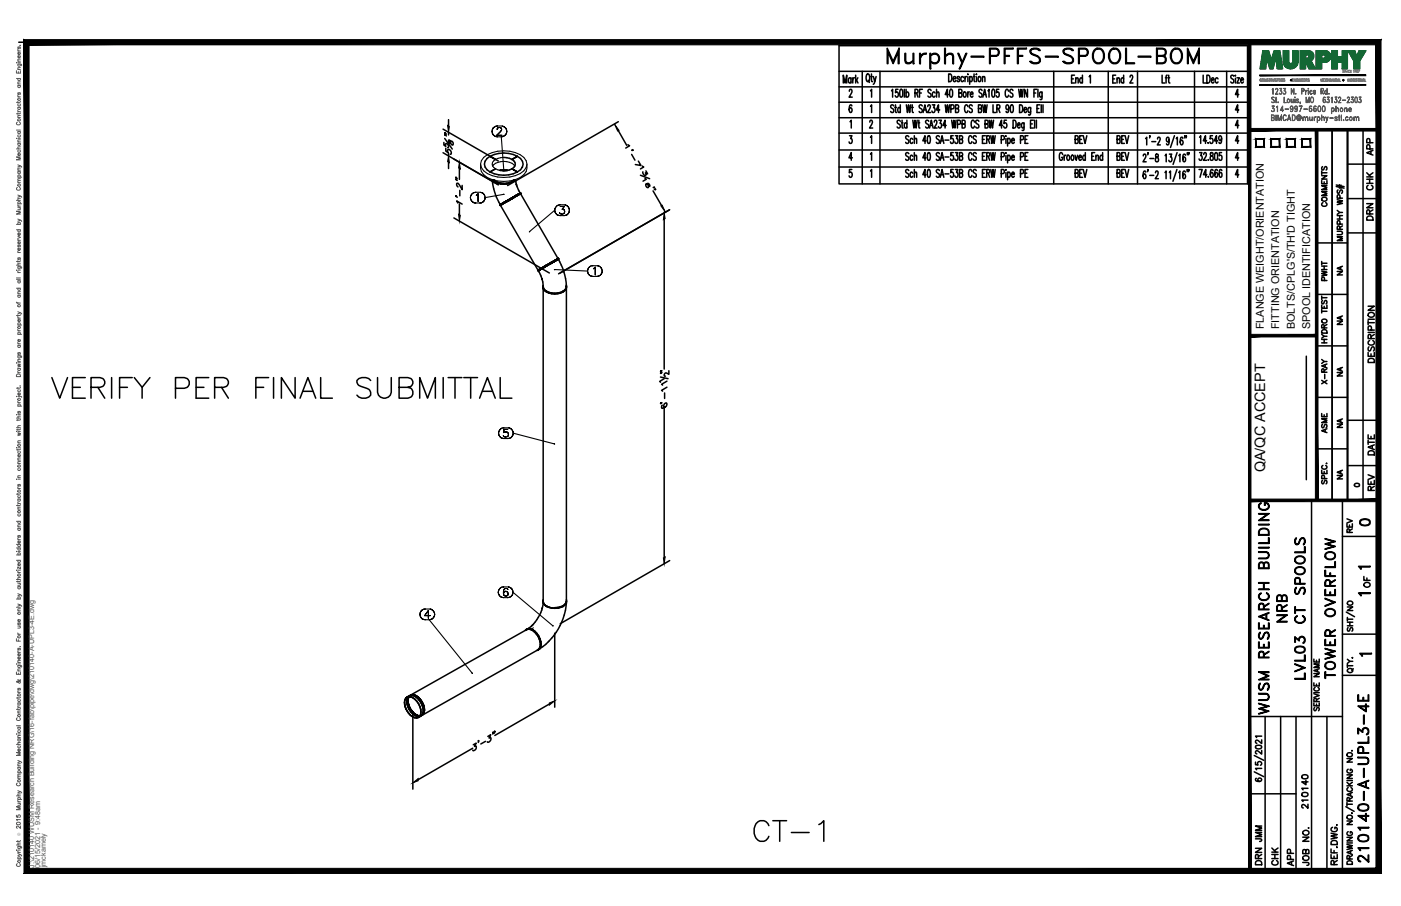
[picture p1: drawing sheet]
<svg xmlns="http://www.w3.org/2000/svg" width="432mm" height="279mm" viewBox="0 0 432 279" stroke-linecap="round" stroke-linejoin="round" font-family="sans-serif">
<defs><g id="words">
<g font-size="10.6">
<text x="272.3" y="22.6">Murphy-PFFS-SPOOL-BOM</text>
<text x="14.8" y="124.2">VERIFY PER FINAL SUBMITTAL</text>
<text x="231.1" y="260.7">CT-1</text>
</g>
<g font-size="6.6">
<text x="397.6" y="193" transform="rotate(-90 397.6 193)">NRB</text>
<text x="403.2" y="210.6" transform="rotate(-90 403.2 210.6)">LVL03 CT SPOOLS</text>
<text x="412.4" y="210.3" transform="rotate(-90 412.4 210.3)">TOWER OVERFLOW</text>
<text x="391.9" y="221.5" transform="rotate(-90 391.9 221.5)">WUSM RESEARCH BUILDING</text>
<text x="422.6" y="267.1" transform="rotate(-90 422.6 267.1)">210140-A-UPL3-4E</text>
</g>
<g font-size="5.3">
<text x="342.9" y="55.7">BEV</text>
<text x="417.7" y="163.3">0</text>
<text x="389.8" y="260.7" transform="rotate(-90 389.8 260.7)">JMM</text>
<text x="389.8" y="267.8" transform="rotate(-90 389.8 267.8)">DRN</text>
<text x="399.7" y="268.1" transform="rotate(-90 399.7 268.1)">APP</text>
</g>
<g font-size="4.9">
<text x="424" y="49" transform="rotate(-90 424 49)">APP</text>
<text x="424" y="59.6" transform="rotate(-90 424 59.6)">CHK</text>
<text x="409.9" y="64.9" transform="rotate(-90 409.9 64.9)">COMMENTS</text>
<text x="424" y="69.1" transform="rotate(-90 424 69.1)">DRN</text>
<text x="409.9" y="87.8" transform="rotate(-90 409.9 87.8)">PWHT</text>
<text x="424.4" y="112.9" transform="rotate(-90 424.4 112.9)">DESCRIPTION</text>
<text x="409.9" y="119.6" transform="rotate(-90 409.9 119.6)">X-RAY</text>
<text x="409.9" y="134.8" transform="rotate(-90 409.9 134.8)">ASME</text>
<text x="424.4" y="141.5" transform="rotate(-90 424.4 141.5)">DATE</text>
<text x="424.4" y="152.4" transform="rotate(-90 424.4 152.4)">REV</text>
<text x="417.7" y="165.5" transform="rotate(-90 417.7 165.5)">REV</text>
<text x="423" y="182.4" transform="rotate(-90 423 182.4)">OF</text>
<text x="403.9" y="250.5" transform="rotate(-90 403.9 250.5)">210140</text>
<text x="394.8" y="268.1" transform="rotate(-90 394.8 268.1)">CHK</text>
<text x="404.3" y="268.1" transform="rotate(-90 404.3 268.1)">JOB NO.</text>
</g>
<g font-size="4.4">
<text x="414.5" y="86.1" transform="rotate(-90 414.5 86.1)">NA</text>
<text x="414.5" y="101.2" transform="rotate(-90 414.5 101.2)">NA</text>
<text x="414.5" y="117.1" transform="rotate(-90 414.5 117.1)">NA</text>
<text x="414.5" y="133" transform="rotate(-90 414.5 133)">NA</text>
<text x="389.9" y="145.7" transform="rotate(-90 389.9 145.7)">QA/QC ACCEPT</text>
<text x="414.5" y="148.9" transform="rotate(-90 414.5 148.9)">NA</text>
</g>
<text font-size="4" x="416.3" y="151.3">0</text>
<g font-size="3.5">
<text x="417.3" y="176.7">1</text>
<text x="417.3" y="184.9">1</text>
<text x="417.7" y="203.6">1</text>
</g>
<g font-size="3.3">
<text x="389.5" y="101.5" transform="rotate(-90 389.5 101.5)">FLANGE WEIGHT/ORIENTATION</text>
<text x="394.3" y="101.5" transform="rotate(-90 394.3 101.5)">FITTING ORIENTATION</text>
<text x="399.1" y="101.5" transform="rotate(-90 399.1 101.5)">BOLTS/CPLG'S/TH'D TIGHT</text>
<text x="403.8" y="101.5" transform="rotate(-90 403.8 101.5)">SPOOL IDENTIFICATION</text>
</g>
<g font-size="2.2" fill="#545454">
<text x="10.5" y="267.5" transform="rotate(-90 10.5 267.5)">J:\210140 WUSM Research Building NRG\16-fab\pipe\dwg\210140-A-UPL3-4E.dwg</text>
<text x="12.4" y="267.5" transform="rotate(-90 12.4 267.5)">06/15/2021 - 9:48am</text>
<text x="14.1" y="267.4" transform="rotate(-90 14.1 267.4)">jmckamely</text>
</g>
<text font-size="1.3" fill="#545454" x="6.3" y="257.9" transform="rotate(-90 6.3 257.9)">Ó</text>
</g></defs>
<!-- layer: HP-TWR-WLD -->
<g fill="none" stroke="#000" stroke-width=".47">
<path d="M149.5 51.5l.6 .9 .9 .6M151.7 55.4a18.5 18.5 0 0 0 2.5 7.7l.1-.1M151.9 55.4a4.6 4.6 0 0 0 5.1 1.1M152.2 55.7l.5 .4M152.2 55.7l-.1-.1a4.6 4.6 0 0 0 3.2 1M152.2 55.5l.5 .5M152.7 56h.1M152.7 49.2l-1.7-1 1.7 1M152.7 56.1l.8 .4M152.7 52.1l-1.7 .9M152.7 56l.8 .3M154 52.5h2.5"/>
<path d="M154.1 52.6h2.3M154.8 52.6h.9M155.3 48.5l2.5 .7M157.8 56.1l-.8 .4M157.8 56h.1M157.8 49.2l1.7-1-1.7 1M157.8 52.1l1.7 .9-1.7-.9M157.8 49.2a1.53 1.53 0 0 1 1 1.4 1.53 1.53 0 0 1-1 1.5M157.8 56a5.9 5.9 0 0 1-3.5 .5M157.8 52.1l-2.5 .6M158.4 55.5l-.6 .5M158.5 55.5l-.7 .6"/>
<path d="M158.7 55.4a4.6 4.6 0 0 1-4.4 1.3M158.9 55.4l.2 1.4M159.1 56.8l.1 .3-.1-.3M159.2 56.9l1.1 2.7M159.6 60l-.6 .3M160 59.7l-.4 .3M160.2 59.9l-.5 .2M160.2 59.8l-1.1 .7M160.3 59.6l-.3 .1M160.4 59.8l-.2 .1M160.4 59.8h.1M160.4 59.5l.1 .2-.3 .1"/>
<path d="M160.4 59.5h.1M160.4 59.7l11.6 20M160.5 59.7h.1M160.5 59.7l-.3 .1M161 51.5a7.2 7.2 0 0 1-7.3 2.4l-2.7-.9M161 51.5a2.55 2.55 0 0 0-1.5-3.3 8.9 8.9 0 0 0-9.4 .7 2.24 2.24 0 0 0-.6 2.6M154.1 63.2l.1-.1v.2M154.2 63.1l.4-.2zM154.4 63.2l-.2 .1M154.5 63.2l-.3 .1 11.6 20M154.5 63.2l-.3 .2M154.6 62.9l.6-.4z"/>
<path d="M154.7 62.8l.6-.3-1 .5M154.7 62.8h.1M154.7 62.8l-.4 .2M154.8 63l-.3 .2M154.8 63l-.4 .2M154.8 63h.1M154.8 63l.5-.4zM155.2 62.5l.7-.4zM155.3 62.5l-.6 .3M155.3 62.6l-.5 .4M155.9 62.1l.8-.4zM155.9 62.1l.8-.4-1.4 .8"/>
<path d="M155.9 62.1l-.6 .4M156 62.3l-.7 .3M156 62.3l-.7 .4M156.1 62.3l-.8 .4M156.7 61.7l.9-.5-.9 .5M156.7 61.7l-.8 .4M156.8 61.8l-.7 .5M156.8 61.8l.8-.4zM156.8 61.8l-.8 .5M157 61.7l-.2 .1M157.6 61.2l.7-.5-.7 .5M157.6 61.2l-.9 .5 .9-.5"/>
<path d="M157.6 61.2l-.9 .5M157.6 61.4l-.8 .4M157.7 61.3h.1M158.3 60.7l.7-.4-.7 .4M158.3 60.7l-.7 .5M158.4 60.9l-.8 .5M159 60.3l-.7 .4M159.1 60.5l-.7 .4M159.2 60.4l-.8 .5M159.7 60.1l-.6 .4M171.7 79.9l-.4 .3M171.8 79.9l-.5 .3"/>
<path d="M171.9 79.7l-.2 .2M171.9 79.7h.1M171.9 79.7v.1M172 80l.1-.1a18.7 18.7 0 0 1 2.5 8.5l-.1-.1a1.54 1.54 0 0 1-1 1.5M172 80h.1M172 79.7h.1M172 79.7l-.3 .2M172 80l-.2 .1M172.1 79.7l-.2 .3M172.1 79.9h.1M172.1 79.9l-.2 .1M165.7 83.3h.1"/>
<path d="M165.9 83.3h-.1M165.9 83.3h-.2l.3 .1M166 83.2l-.2 .1M166 83.2h.1M166 83.4l-.2 .1M166.1 83.4l-.2 .1 .2-.1-.2 .1 1.2 2.7-.1-.2M166.1 83.4l.4-.2-.4 .2M166.3 83.2h.1M166.3 83l-.4 .3M166.4 83.2h.1M166.4 83h.1M166.4 83l-.4 .2"/>
<path d="M166.4 83.2l-.4 .2M166.5 83.2l.5-.4-.5 .4M166.5 83.2h.1M166.5 83.2l-.5 .2M166.9 82.7l-.6 .3M166.9 82.7h.1M166.9 82.7l.7-.4-.7 .4M166.9 82.7l-.5 .3M166.9 82.9l-.5 .3M167 82.8l.7-.3-.7 .3M167 82.8l-.6 .4M167.1 86.1l.3 2.3 .1-.2a2.33 2.33 0 0 0 2.5 2.2"/>
<path d="M167.2 82.7l-.3 .2M167.2 82.7l-.2 .1 .2-.1M167.2 82.7l.6-.3zM167.2 82.7l-.2 .1M167.3 82.7h.1M167.3 82.7h-.1M167.3 88.4a2.61 2.61 0 0 0 2.7 2M167.4 89v96.3M167.6 82.3l-.7 .4M167.7 82.5l-.8 .4M167.7 82.5l.8-.5-.8 .5M167.7 82.5l-.7 .3"/>
<path d="M168.3 81.8l-.7 .5 .8-.5M168.3 81.8l.9-.4-.8 .4M168.3 81.8l-.7 .5M168.4 81.8h.1M168.5 82l.8-.5-.8 .5M168.5 89.8h.1M169.1 81.4h.1M169.3 81.5l.8-.4-.8 .4M169.3 81.3l-.2 .1M169.4 81.2h.1M170 80.9l-.8 .5 .8-.5M170 80.9l-1.7 .9"/>
<path d="M170 80.9l-2.4 1.4M170 90.4l1 .1M170.1 81.1l.7-.4-.7 .4M170.1 81.1l-.8 .4 .8-.4M170.1 81.1h.1M170.1 81.1l-2.4 1.4M170.3 80.9l-.6 .4 .6-.4M170.5 80.8l-.2 .1 .2-.1M170.5 80.8l-.2 .1M170.7 80.5l-.7 .4M170.8 80.7l.6-.4-.6 .4M170.8 80.6h.1"/>
<path d="M170.8 80.7l-.7 .4M170.8 80.6l-.7 .5M171.3 80.2l-.6 .3M171.4 80.3l.4-.2-.4 .2M171.4 80.1l-1.4 .8M171.4 80.3h.1M171.4 80.3l-.6 .4M171.8 80.1l.2-.1-.2 .1M171.9 80h.1M171.9 80l-.5 .3M171.9 90.4l-.9 .1M173.5 89.8h.1"/>
<path d="M173.5 89.8l-2.5 .7M174.5 88.3l.1 .5M174.5 87.9a1.53 1.53 0 0 1-1 2.1h.1a5 5 0 0 1-6.2-.9v-1.1M174.6 88.5a3.2 3.2 0 0 1-3.6 2.1l-2.6-.6-.9-.9-.1-.6v.3M174.6 89v96.3a3.1 3.1 0 0 1-3.6 2.1M162 194.3l.4-.3-.5 .4M162.2 194.2h.1M162.4 194a1.79 1.79 0 0 1 1.8 .3v-.1a4.9 4.9 0 0 1 2.2 5.8M162.4 194.1a3.1 3.1 0 0 1 3.6 2.1 3.2 3.2 0 0 1-.1 4.1M162.7 194l-.4 .2M163.4 194.1l-1.2 .1-36.8 20.8M163.4 194.1l1.3 .7"/>
<path d="M164 192.9l.2-.2-1.4 1.2M164.1 194.3h.1M164.7 194.8a5.6 5.6 0 0 1 1.8 3.1M166.5 197.9v1.6M166.5 199.5l-.7 .9-36.8 20.8-1.2 .1M166.6 198.8h.1M166.7 198.7h.1M167.1 187.6a14 14 0 0 1-2.9 5.2M167.4 185.9l-.3 1.8 .1-.3M167.4 185.4l.1 .6M167.4 185.8v-.3l.1 .5M167.4 184.9l-.1 .6"/>
<path d="M167.5 186l1 1M168.4 186.8h.1M168.5 187h.1M168.5 187l2.5 .6M171 187.6l.9-.1-.9 .1M171.9 187.5l.8-.2-.8 .2M172.7 187.3l.8-.3-.8 .3M173.5 187l.6-.5-.6 .5M173.5 187h.1M173.6 186.8h.1M174.1 186.5l.3-.5-.3 .5M174.5 185.4l-.1 .6 .2-.5v.3"/>
<path d="M174.6 185.9a19 19 0 0 1-8.2 14.2M174.6 184.9a1.91 1.91 0 0 1-1.8 2.4 5 5 0 0 1-5.4-1.3l-.1-.7M124.7 216.6v.9v-.9M125 218.3l-.3-.8 .3 .8M125 218.3l1.5 2.3zM125 215.4l.4-.4-.7 .9v.7M125.4 215l.6-.2-.6 .2M125.4 217.1l.7 1.7M125.5 215.5v1.6M125.5 215.5l-.1 1.6M125.7 217.9l.4 .9M125.7 215l-.2 .5"/>
<path d="M125.8 214.9l-.1 .1M125.8 215.3v1.6zM125.8 215.3l.3-.4-.3 .4M126.1 217.7l-.3-.8 .3 .8M126.1 218.8l.5 .7M126.5 218.6l-.4-.9 .4 .9M126.5 214.4l.6-.2-.6 .2M126.6 214.9l-.6-.1 .6 .1M126.6 214.9l.6 .3-.6-.3M126.6 219.5l1.3 1.2 .7 .3M126.6 219.5a3 3 0 0 0 2.7 1.5M127 219.3l-.5-.7 .5 .7"/>
<path d="M127.1 214.2l.6 .1-.6-.1M127.2 215.2l1.8 1.9M127.3 214.5l1.3 .8 .6 .6M127.3 214.5l-.7-.1-1.2 .6M127.6 219.9l-.6-.6 .6 .6M127.7 214.3l.6 .3-.6-.3M128.3 214.6l.7 .4-.7-.4M129 215l.6 .7-.6-.7M129 217.1l.7 1.7M129.2 215.9l.9 1.6M129.6 215.7l.5 .8-.5-.8M129.7 218.8v1.5"/>
<path d="M130.1 217.5a2.86 2.86 0 0 1-.4 3.3M130.1 216.5l.4 .8-.4-.8M130.1 217.5a3.1 3.1 0 0 1-.4 3.3M130.5 217.3l.3 .8-.3-.8M130.7 219.7l-.2 .5 .2-.5M130.8 218.1l-.1 1.6zM165.6 200.5l.4-.1-.5 .2M166.2 200.2l-.3 .1M166.4 200l-.4 .4M166.4 200.1h-.1M127.2 221.1l-.7-.5 .7 .5M128.3 220.4l-.7-.5 .7 .5"/>
<path d="M128.9 220.7l-.6-.3 .6 .3M129.4 220.8l-.5-.1 .5 .1M129.7 220.3l-.7 .9M129.7 220.3l-.7 1M129.7 220.8a1.86 1.86 0 0 1-2.5 .3M130.5 220.2l-.4 .4 .4-.4"/>
</g>
<g fill="none" stroke="#000" stroke-width=".34">
<path d="M151.8 40l-.1 .5 .1-.5M152 39.5l-.2 .5 .2-.5M152.3 39.2l-.3 .3 .3-.3M152.8 38.9l-.5 .3 .5-.3M153.2 39.9h.1M153.2 39.8l.2-.2-.2 .2M153.3 38.8l-.5 .1 .5-.1M153.3 38.8h1.2M153.4 39.6h.1M153.4 39.4l.3-.1-.3 .1M153.7 39.3h.4h-.4M154.1 39.3l.3 .1-.3-.1"/>
<path d="M154.4 39.4l.1 .2-.1-.2M154.5 39.6l.1 .2-.1-.2M154.6 39.8v.2v-.2M155 38.9l-.5-.1 .5 .1M155.5 39.2l-.5-.3 .5 .3M155.9 39.5l-.4-.3 .4 .3M156.1 40l-.2-.5 .2 .5M145.3 60l-.2 .4 .2-.4M145.7 59.6l-.4 .4 .4-.4M146.2 59.4l-.5 .2 .5-.2M146.7 59.3l-.5 .1 .5-.1M146.7 59.3h1.2"/>
<path d="M147.3 59.8v2.3v-2.3M148.1 50.6a4.4 4.4 0 0 1 3.6-3.5 10.4 10.4 0 0 1 9.7 1.4 2.7 2.7 0 0 1 0 4.2 10.4 10.4 0 0 1-12.3 0l-.7-1-.3-1.1a3.7 3.7 0 0 0 2.1 4.2 10.7 10.7 0 0 0 11.2-.9l.8-1 .2-2.3M148.4 59.4l-.5-.1 .5 .1M148.8 59.6l-.4-.2 .4 .2M149.2 60l-.4-.4 .4 .4M151.7 40.5l.1 .5-.1-.5M151.8 41l.2 .5-.2-.5M151.9 51.2a4.7 4.7 0 0 1 6.8 0M152 41.5l.3 .4-.3-.4M152.3 41.9l.5 .2-.5-.2M152.8 42.1l.5 .1-.5-.1M153.1 41.7h1.6h-1.6"/>
<path d="M153.3 42.2h1.2M154.2 40.6l-1.1 1.1 1.1-1.1M154.5 40.2l-.3 .4 .3-.4M154.5 42.2l.5-.1-.5 .1M154.5 42.2l.8 10.4v-.2M154.6 40l-.1 .2 .1-.2M155 42.1l.5-.2-.5 .2M155.2 59.9h.2zM155.3 59.9l-5.8 1M155.3 48.5a3.2 3.2 0 0 0-3.6 2.1 3.2 3.2 0 0 0 3.6 2.1M155.5 41.9l.4-.4-.4 .4M155.9 41.5l.2-.5-.2 .5"/>
<path d="M156.1 41l.1-.5-.1 .5M156.2 40.5l-.1-.5 .1 .5M145 60.9l.1 .6-.1-.6M145.1 60.4l-.1 .5 .1-.5M145.1 61.5l.2 .4-.2-.4M145.3 61.9l.4 .4-.4-.4M145.7 62.3l.5 .3-.5-.3M146.2 62.6h.5h-.5M146.7 62.6h1.2M146.8 60.2l.2-.1-.2 .1M147 60.1l.3-.3-.3 .3M147.9 62.6h.5h-.5"/>
<path d="M148.4 62.6l.4-.3-.4 .3M148.8 62.3l.4-.4-.4 .4M149.2 61.9l.2-.4-.2 .4M149.4 60.4l-.2-.4 .2 .4M149.4 61.5l.1-.6-.1 .6M149.5 60.9l-.1-.5 .1 .5M163.3 71.4h.1M171 64.8l.1 .5-.1-.5M171 64.8l-7.8 6.6M171.1 64.3l-.1 .5 .1-.5M171.1 65.3l.2 .5-.2-.5M171.3 63.9l-.2 .4 .2-.4"/>
<path d="M171.3 65.8l.3 .4-.3-.4M171.6 63.5l-.3 .4 .3-.4M171.6 66.2l.5 .2-.5-.2M172.1 63.2l-.5 .3 .5-.3M172.1 66.4l.6 .1-.6-.1M172.5 65.6l.2 .3zM172.7 63.1l-.6 .1 .6-.1M172.7 63.7h1.2h-1.2M172.7 65.9l.6 .1zM172.7 66.5h1.1M172.7 63.1h1.1M173.3 64.5h.3h-.3"/>
<path d="M173.6 64.5l.2 .2-.2-.2M173.7 65.9l-.4 .1 .4-.1M173.8 64.7h.1M173.8 66.5l.6-.1-.6 .1M173.9 63.7l-.6 .8 .6-.8M173.9 65.7l-.2 .2 .2-.2M173.9 64.8l.1 .3-.1-.3M174 65.1l-.1 .6zM174.4 63.2l-.6-.1 .6 .1M174.4 66.4l.4-.2-.4 .2M174.8 63.5l-.4-.3 .4 .3M174.8 66.2l.4-.4-.4 .4"/>
<path d="M175.2 63.9l-.4-.4 .4 .4M175.2 65.8l.2-.5-.2 .5M175.4 64.3l-.2-.4 .2 .4M175.4 65.3l.1-.5-.1 .5M175.5 64.8l-.1-.5 .1 .5M170.8 83.1l.2 .1zM171 83.1l10.1 .5M181.1 83.6l.1 .5-.1-.5M181.2 83.1l-.1 .5 .1-.5M181.2 84.1l.2 .5-.2-.5M181.4 82.6l-.2 .5 .2-.5M181.4 84.6l.4 .3-.4-.3"/>
<path d="M181.8 82.2l-.4 .4 .4-.4M181.8 84.9l.4 .3-.4-.3M182.2 82l-.4 .2 .4-.2M182.2 85.2h.5h-.5M182.7 81.9l-.5 .1 .5-.1M182.7 85.2h1.2M182.7 81.9h1.2M182.9 82.9l.2-.2-.2 .2M183.1 82.7l.4-.3-.4 .3M183.5 82.4v2.4v-2.4M183.9 85.2h.6h-.6M184.5 82l-.6-.1 .6 .1"/>
<path d="M184.5 85.2l.4-.3-.4 .3M184.9 82.2l-.4-.2 .4 .2M184.9 84.9l.4-.3-.4 .3M185.3 82.6l-.4-.4 .4 .4M185.3 84.6l.2-.5-.2 .5M185.5 83.1l-.2-.5 .2 .5M185.5 84.1l.1-.5-.1 .5M185.6 83.6l-.1-.5 .1 .5M153.7 133.6v.5v-.5M153.7 133.1v.5v-.5M153.7 134.1l.3 .5-.3-.5M154 132.6l-.3 .5 .3-.5"/>
<path d="M154 134.6l.3 .3-.3-.3M154.3 132.2l-.3 .4 .3-.4M154.3 134.9l.5 .3-.5-.3M154.8 132l-.5 .2 .5-.2M154.8 135.2h.5h-.5M155.2 134.6l-.1-.3 .1 .3M155.2 133.4l.1-.1-.1 .1M155.3 131.9l-.5 .1 .5-.1M155.3 135.2h1.2M155.3 131.9h1.2M155.3 132.4l-.1 1 .1-1M155.3 134.6h.1"/>
<path d="M155.3 133.3l.4-.1-.4 .1M155.7 134.8l-.4-.2 .4 .2M155.7 133.2h.3h-.3M156 134.8h-.3h.3M156 133.2l.4 .1-.4-.1M156.4 134.6l-.4 .2 .4-.2M156.4 133.3l.2 .2-.2-.2M156.5 132.4h-1.2h1.2M156.5 135.2h.5h-.5M156.6 134.4l-.2 .2 .2-.2M156.6 133.5l.1 .4-.1-.4M156.7 133.9l-.1 .5z"/>
<path d="M157 132l-.5-.1 .5 .1M157 135.2l.5-.3-.5 .3M157.5 132.2l-.5-.2 .5 .2M157.5 134.9l.3-.3-.3 .3M157.8 132.6l-.3-.4 .3 .4M157.8 134.6l.3-.5-.3 .5M158.1 133.1l-.3-.5 .3 .5M158.1 134.1l.1-.5-.1 .5M158.2 133.6l-.1-.5 .1 .5 12.6 3.3M129.4 189.5l.1 .5-.1-.5M129.5 189l-.1 .5 .1-.5M129.5 190l.2 .4-.2-.4"/>
<path d="M129.7 188.5l-.2 .5 .2-.5M129.7 190.4l.4 .4-.4-.4M130.1 188.1l-.4 .4 .4-.4M130.1 190.8l.5 .2-.5-.2M130.6 187.9l-.5 .2 .5-.2M130.6 191l.5 .1-.5-.1M130.9 189.9h1.7h-1.7M131.1 187.8l-.5 .1 .5-.1M131.1 191.1h1.2M131.1 187.8h1.2M132 188.3l-1.1 1.6 1.1-1.6M132 188.3v2.4v-2.4"/>
<path d="M132.3 191.1l.5-.1-.5 .1M132.3 191.1l13.2 16.5M132.8 187.9l-.5-.1 .5 .1M132.8 191l.5-.2-.5 .2M133.3 188.1l-.5-.2 .5 .2M133.3 190.8l.3-.4-.3 .4M133.6 188.5l-.3-.4 .3 .4M133.6 190.4l.3-.4-.3 .4M133.9 189l-.3-.5 .3 .5M133.9 190l.1-.5-.1 .5M134 189.5l-.1-.5 .1 .5M153.6 182.7l.1 .5-.1-.5"/>
<path d="M153.7 182.1l-.1 .6 .1-.6M153.7 183.2l.2 .4-.2-.4M153.9 181.7l-.2 .4 .2-.4M153.9 183.6l.3 .4-.3-.4M154.2 181.3l-.3 .4 .3-.4M154.2 184l.5 .2-.5-.2M154.7 181l-.5 .3 .5-.3M154.7 184.2l.6 .1-.6-.1M155.2 182.5v.5v-.5M155.3 181h-.6h.6M155.3 181.9l-.1 .6 .1-.6M155.3 182.7v.8z"/>
<path d="M155.3 183.5l.2 .2-.2-.2M155.3 184.3h1.1M155.3 181h1.1M155.5 181.6l-.2 .3 .2-.3M155.5 182.5l-.2 .2 .2-.2M155.5 183.7l.4 .1-.4-.1M155.9 181.5l-.4 .1 .4-.1M155.9 182.4l-.4 .1 .4-.1M155.9 183.8h.1M155.9 182.4h.1M155.9 183.8l.4-.1-.4 .1M156.1 181.5h-.2h.2"/>
<path d="M156.3 182.5l-.4-.1 .4 .1M156.3 183.7l.2-.2-.2 .2M156.4 181.6l-.3-.1 .3 .1M156.4 184.3l.6-.1-.6 .1M156.5 182.7l-.2-.2 .2 .2M156.5 181.8l-.1-.2 .1 .2M156.5 183.5l.1-.3-.1 .3M156.5 182.7l.1 .5zM157 181h-.6h.6M157 184.2l.4-.2-.4 .2M157.4 181.3l-.4-.3 .4 .3M157.4 184l.4-.4-.4 .4"/>
<path d="M157.8 181.7l-.4-.4 .4 .4M157.8 183.6l.2-.4-.2 .4M158 182.1l-.2-.4 .2 .4M158 183.2l.1-.5-.1 .5M158.1 182.7l-.1-.6 .1 .6M158.1 182.7l12.3 10.3M170.4 192.9l.1 .2z"/>
</g>
<path d="M155.5 62.6h-.2M171 80.1l-.3 .4M171.3 80.6l-.5 .1M163.9 193.8l.2 .5M164.4 193.5l-.2 .8" fill="none" stroke="#000" stroke-width=".31"/>
<g fill="#000">
<circle cx="152.2" cy="55.5" r=".23"/>
<circle cx="158.4" cy="55.5" r=".23"/>
<circle cx="160.4" cy="59.8" r=".23"/>
<circle cx="154.1" cy="63.1" r=".23"/>
<circle cx="171.9" cy="79.7" r=".23"/>
<circle cx="165.8" cy="83.5" r=".23"/>
</g>
<!-- layer: PS-BDR -->
<g fill="#000" stroke="#000" stroke-width=".31">
<path d="M388.3 26.1v.2l32.6-.2zM388.3 26.3l32.6-.2v.2z"/>
<path d="M388.3 23.1v.3l32.6-.3zM388.3 23.4l32.6-.3v.3z"/>
<path d="M7.4 12.2v257.2l1.6-1.6zM7.4 12.2l1.6 1.6v254zM7.4 12.2l1.6 1.6 416.6-1.6zM9 13.8l416.6-1.6-1.5 1.6zM425.6 12.2l-1.5 1.6 1.5 255.6zM424.1 13.8l1.5 255.6-1.5-1.6zM7.4 269.4h418.2l-1.5-1.6zM9 267.8h415.1l-416.7 1.6z"/>
</g>
<!-- layer: PS-BDR-T -->
<g fill="none" stroke="#000" stroke-width=".47">
<path d="M415.3 40v114.3h-4.7v-114.2v114.2h-4.8v-114.2M387 42.9h2.6v2.4h-2.6zM391.8 42.9h2.6v2.4h-2.6zM396.6 42.9h2.5v2.4h-2.5zM401.3 42.9h2.6v2.4h-2.6zM411.8 57.5l2.5 .5M411.8 57.1l2.5 .5M412.4 58.6l-.3 .3 .3 .7 .4-.1 .4-.9 .5 .1 .1 .6-.3 .3M412.8 57v1M413.3 57.1v1M405.8 74.9h9.5M412.1 71.3h1.2l.5 .5-.1 .4-.4 .2h-1.2"/>
<path d="M412.1 61.6l1.7 .4-1.7 .3 1.7 .4-1.7 .4M412.1 67.5h1.7M412.1 66.5h1.7M412.1 64.9l.8 .6M412.9 70.7l-.1-.9-.4-.1-.3 .3v.7h1.7M412.9 66.5v1M413 69.1l-.1-.9-.5-.1-.3 .3v.7h1.7M413 61.1l-.1-.9-.5-.1-.3 .3v.7h1.7M413.8 73h-1.7l1.7 .6-1.7 .6h1.7M413.8 65.5h-.9l-.8 .6M413.8 69.7l-.9 .5M405.8 90.8h9.5"/>
<path d="M407.4 94.1v1h1.6v-1M407.4 96h1.6M407.4 91.3v1.1M407.4 95.4v1.1M407.4 91.8h1.6M407.4 98.7a.74 .74 0 0 1 1.1-.3 .74 .74 0 0 1 .2 1.1 .76 .76 0 0 1-.9 .1 .76 .76 0 0 1-.4-.9zM407.6 92.7l-.2 .3v.6h.6l.3-.8 .4-.1 .3 .3-.3 .7M408.1 94.5v.6M402.6 109.8v38.1M405.8 106.7h9.5M407.4 105.7h1.6M407.4 104.7h1.6"/>
<path d="M407.4 103.1l.7 .6M407.4 102a.9 .9 0 0 1 1.6 .2v.5h-1.6zM408.1 101.1l-.1-.9-.3-.1-.3 .3v.7h1.6M408.1 104.7v1M409 103.7h-.9l-.7 .6M409 100.1l-.9 .5M405.8 122.5h9.5M405.8 138.4h9.5M407.4 145v1h1.6v-1M407.6 148.2l-.2 .3 .2 .7 .4-.2 .4-.8 .5 .1 .1 .5-.3 .4M407.7 143.5a.59 .59 0 0 0-.3 .7 .59 .59 0 0 0 .6 .5h.4a.59 .59 0 0 0 .6-.5 .59 .59 0 0 0-.4-.7M408.1 145.4v.6"/>
<path d="M408.2 147.6l-.1-.9-.4-.2-.3 .4v.7h1.6M408.8 142.9h.2z"/>
</g>
<!-- layer: PS-DIM -->
<path d="M5.8 13h419" fill="none" stroke="#000" stroke-width=".47"/>
<!-- layer: 0 -->
<g fill="none" stroke="#000" stroke-width=".47">
<path d="M415.3 40v114.3M420.1 40v114.3M415.3 50.6h9.5M415.3 61.2h9.5M415.3 71.8h9.5M415.3 129.6h9.5M415.3 143.6h9.5M386.6 238l2.9 1.5M386.6 233l2.9 1.5M387 235v.8l.8 .1a.62 .62 0 0 1 0-.9 .62 .62 0 0 1 .9 .1 .62 .62 0 0 1-.2 .9M387 230l1-.2 .7 .2 .2 .3a1.01 1.01 0 0 1-1 .7 1.01 1.01 0 0 1-.9-.7zM388.9 237h-1.9l.3 .4"/>
<path d="M388.9 231.4v1.2l-1.6-1.1-.3 .7 .4 .3M388.9 228.2v1.1l-1.6-1.1-.3 .7 .4 .3M388.9 227h-1.9l.3 .4M387.2 240l-.2 .3a1.03 1.03 0 0 0 .9 .7 1.03 1.03 0 0 0 1-.6 .56 .56 0 0 0-.6-.5 .56 .56 0 0 0-.6 .5 .56 .56 0 0 0 .5 .6"/>
</g>
<g fill="#000" stroke="#000" stroke-width=".31">
<path d="M384.8 13l.8 255.6v-255.6zM384.8 13l.8 255.6h-.8z"/>
<path d="M385.2 39.6v.8l39.6-.8zM385.2 40.4l39.6-.8v.8z"/>
<path d="M424.5 40l.8 114.3v-114.3zM424.5 40l.8 114.3h-.8z"/>
<path d="M385.2 153.9v.8l39.6-.8zM385.2 154.7l39.6-.8v.8z"/>
</g>
<!-- layer: PS-LOGO -->
<g fill="none" stroke="#545454" stroke-width=".31">
<path d="M5.2 19.4h.1M5.5 19.8h.9l.2 .1v.4M5.5 15.3l.3 .4M5.5 18.9h.8M5.5 15.7h.8M5.5 19.3h.8M5.7 19.8a.38 .38 0 0 0-.1 .5 .38 .38 0 0 0 .6 0 .38 .38 0 0 0-.1-.5M5.7 14.4l-.2 .6h.3l.3-.6 .2 .3-.2 .4M6.1 17.2a.37 .37 0 0 1 .2 .5 .37 .37 0 0 1-.6 0 .37 .37 0 0 1 .1-.5v.7M6.1 16.2a.37 .37 0 0 1 .2 .5 .37 .37 0 0 1-.6 0 .37 .37 0 0 1 .1-.5v.6M6.2 14h.1M6.3 18.2l-.8 .1 .2 .6"/>
<path d="M5.1 21.8v.7h1.2v-.7M5.1 24.2h1.2M5.4 37.7a.43 .43 0 0 0-.3 .5 .43 .43 0 0 0 .4 .3h.3a.43 .43 0 0 0 .5-.3 .43 .43 0 0 0-.3-.5M5.5 34l.3 .4M5.5 29.4l.3 .5M5.5 31.3v.4M5.5 34.8v.4M5.5 36.2h.8M5.5 34.4h.8M5.5 33.1h.8M5.5 29.9h.8M5.5 26.4h.8"/>
<path d="M5.5 25.9h.8M5.5 21.4h.8M5.7 33.1a.38 .38 0 0 0-.1 .5 .38 .38 0 0 0 .6 0 .38 .38 0 0 0-.1-.5M5.7 32a.4 .4 0 0 0-.1 .6 .4 .4 0 0 0 .6 0 .4 .4 0 0 0-.1-.6M5.7 28.6l-.2 .5h.3l.3-.5 .2 .2-.2 .4M5.7 26.4a.38 .38 0 0 0-.1 .5 .38 .38 0 0 0 .6 0 .38 .38 0 0 0-.1-.5M5.7 24.2a.38 .38 0 0 0-.1 .6 .38 .38 0 0 0 .6 0 .38 .38 0 0 0-.1-.6M5.7 22.1v.4M6.3 35.6h-.8l.2 .6M6.3 34.8l-.3 .3h-.9M6.3 31.3l-.3 .3h-.9M6.3 25.3h-.8l.2 .6"/>
<path d="M6.3 20.9h-.8l.2 .5M391.9 34.2l.2 .2M392 36.3l.6-.1v-.6l-.6-.1v1.6l.6-.1v-.6h-.6M392.1 30l.4-.1 .3 .3a.38 .38 0 0 0-.6-.2 .38 .38 0 0 0-.1 .5l.4 .3a.46 .46 0 0 1 .2 .7 .46 .46 0 0 1-.7-.1 .41 .41 0 0 0 .6 .1 .41 .41 0 0 0 0-.6l-.6-.4zM392.3 33.3a.53 .53 0 0 1 .5 .8 .53 .53 0 0 1-.9 0l.5 .3 .4-.4M392.4 27.2l-.1 1.9v-1.7l-.2 .2zM392.4 36.3l.3 .1v.6l-.8 .2v-1.8l.8 .2v.6l-.3 .2M392.5 33.4l.3 .5-.3 .5M392.7 32.8l-.7-.1h.8l-.5 .7M392.7 32.7l-.5 .7 .6 .4M393.1 30.5l.4 .1zM393.1 29l.8 .1h-.8l.7-1.3-.2-.5-.5 .4 .1-.3a.39 .39 0 0 1 .6 0 .39 .39 0 0 1 0 .5l-.7 1.2"/>
<path d="M393.3 35.4v1.8zM393.3 29.9v1.8zM393.4 33l.4-.3v1.7l-.1-1.6zM393.9 35.4l.5 1.5 .6-1.5v1.8l-.1-1.4-.5 1.4-.5-1.4v1.4zM393.9 31.4l.1 .3zM393.9 31.5h.1M394.4 28.8l.1 .2M394.7 27.9a.52 .52 0 0 1 .4 .7 .52 .52 0 0 1-.7 .3l-.1-.2 .4 .3 .3-.4M394.7 33.9l.9 .1h-1l.7-1.3v1.7v-1.5l-.6 1.1M394.8 28l.2 .5-.2 .5M395 27.3l-.6-.1h.6l-.3 .8M395 27.2l-.4 .8 .4 .1v.3"/>
<path d="M395.5 28.8l.2 .2M395.7 35.5l.4-.1 .3 .4-.3-.3a.83 .83 0 0 0-.6 .8 .83 .83 0 0 0 .6 .8l.3-.3a.44 .44 0 0 1-.4 .4 .44 .44 0 0 1-.5-.4l-.1-.7zM395.8 29.9v1.7l.7 .1h-.7zM395.8 27.9a.52 .52 0 0 1 .5 .7 .52 .52 0 0 1-.8 .3v-.2l.4 .3 .4-.4M396 28l.3 .5-.3 .5M396 33.6l1.2 .1zM396.2 27.3l-.6-.1h.7l-.5 .8M396.2 27.2l-.4 .8 .3 .1 .2 .3M396.9 30.6a.52 .52 0 0 1 .6 .5 .52 .52 0 0 1-.6 .5l-.2-.4zM396.9 36.8h.8M397 36.7h.7M397.3 35.4l.6 1.8-.6-1.5-.5 1.5z"/>
<path d="M397.7 33.3l.3 .4 .5-.4M397.7 33.1l.3-.3 .5 .3M397.8 34.3h.5M397.9 30.5l.1 1 .3 .1 .3-.2-.3 .3-.4-.3zM398 27.2l.8 1.6v-1.6v1.9l-.8-1.6v1.6zM398 32.8l-.3 .4 .3 .5M398.2 32.8l.3 .5-.2 1.1M398.3 35.4a.89 .89 0 0 1 1 .9 .89 .89 0 0 1-1 .9zM398.3 35.5a.8 .8 0 0 1 .9 .8 .8 .8 0 0 1-.9 .8zM398.5 33.5l-.2 .2a.49 .49 0 0 1-.6-.2 .49 .49 0 0 1 .1-.6 .49 .49 0 0 1 .7 0v.4a.81 .81 0 0 1-.5 1.1l-.3-.2 .1 .2M398.5 33.3l-.3 .4M398.6 30.5v1.2z"/>
<path d="M399 30l.1 .2zM399.1 33.3l.3 .4 .4-.4M399.1 33.1l.3-.3 .4 .3M399.1 30h.1M399.1 30.5v1.2zM399.1 34.3h.6M399.4 28.8v.3zM399.4 28.9h.1M399.4 32.8l-.3 .4 .3 .5M399.5 32.8l.3 .5-.2 1.1M399.6 31.5h.6M399.6 30.8l.6 .6-.2 .3-.4-.3 .1 .2"/>
<path d="M399.6 30.7h.6M399.7 30.6v.3M399.8 33.5l-.1 .2a.48 .48 0 0 1-.7-.5 .48 .48 0 0 1 .8-.3l.1 .4a.83 .83 0 0 1-.5 1.1l-.3-.2 .1 .2M399.8 33.3l-.3 .4M399.9 35.6a.74 .74 0 0 1 1 .2 .74 .74 0 0 1-.1 1l-.1-1 .1 .9a.71 .71 0 0 0 0-1 .71 .71 0 0 0-1 0 .71 .71 0 0 0 0 1l.4 .4 .6-.2a.78 .78 0 0 1-1.1 0 .78 .78 0 0 1 .1-1.1zM400.1 30.6l.1 .2-.2-.3-.4 .3 .6 .5M400.1 31.2v.4M400.7 31.5h.1M400.8 31.9l-.1-.5-.1 .6M400.8 31.7v.1M401.3 28.1l.6-.1v-.6l-.6-.1-.1 1.8v-1.9h.5l.2 .8-.6 .2M401.3 32.7l-.7 1.7 .7-1.7h-.9l.9 .1"/>
<path d="M401.6 36v1.2zM401.8 33.6l1.2 .1zM401.8 36.1h.5l.1 1.1-.2-1-.3-.1-.3 .3zM402.4 27.8v1.3zM402.5 29.9l.5 1.5 .5-1.5v1.8l-.1-1.4-.4 1.4-.4-1.4-.1 1.4zM402.6 36.1h.4l.1 1.1-.1-1-.6 .2zM402.6 27.9l.3-.1-.5 .6zM403.2 27.2l.1 .3zM403.2 27.3h.1M403.2 27.8l.1 1.3zM403.5 34l.4 .4 .4-.4M403.5 33.8l.4-.4 .4 .4"/>
<path d="M403.6 36l.2 1 .6-.1-.3 .3-.4-.1zM403.7 32.8h.5M403.8 32.8l-.3 1.1 .3 .5M403.8 27.9l.4-.1 .2 .4-.2-.3a.49 .49 0 0 0-.5 .6 .49 .49 0 0 0 .6 .4l.1-.2-.4 .4-.2-.3zM403.8 33.4l-.3 .5M404.1 33.4l.2 .5-.2 .5M404.1 30l.2-.1a.95 .95 0 0 1 .6 .9 .95 .95 0 0 1-.6 .9 1.24 1.24 0 0 1-.2-1.7zM404.1 30.1l.2-.1a.87 .87 0 0 1 .5 .8 .87 .87 0 0 1-.5 .8l-.3-.6zM404.2 32.8l.1 .1-.4-.2a1.07 1.07 0 0 0 .1 1.7 .51 .51 0 0 0 .4-.7 .51 .51 0 0 0-.9-.1M404.4 36l.1 1.2zM404.8 28.4h.6l-.2-.5a.49 .49 0 0 0-.4 .6 .49 .49 0 0 0 .6 .4v-.2v.3a.53 .53 0 0 1-.6-.5 .53 .53 0 0 1 .6-.6l.1 .6h-.7M404.9 34l.3 .4 .5-.4"/>
<path d="M404.9 33.8l.3-.4 .5 .4M405 36l.1 1.2zM405.1 32.8h.5M405.1 32.8l-.2 1.1 .3 .5M405.2 33.4l-.3 .5M405.3 36.1l.3-.1-.5 .5zM405.4 33.4l.3 .5-.3 .5M405.5 32.8l.2 .1-.3-.2a1.02 1.02 0 0 0-.1 1.7 .51 .51 0 0 0 .4-.7 .51 .51 0 0 0-.8-.1M406 36v1.8zM406.2 36.1a.5 .5 0 0 1 .7 .5 .5 .5 0 0 1-.9 .3l.3 .2a.47 .47 0 0 0 .5-.6 .47 .47 0 0 0-.8-.2zM406.3 32.8l.3-.1a.99 .99 0 0 1 .5 .9 .99 .99 0 0 1-.5 .8l-.5-.7zM406.3 34.3h.6"/>
<path d="M406.3 32.8h.6M406.4 32.8l-.2 .6 .2 1M406.8 32.8l.2 .6-.2 1M407.2 28.1l.6-.1v-.6l-.6-.1-.1 1.8v-1.9l.7 .1 .1 .7-.7 .2M407.3 35.4l.1 1.8zM407.5 28.2l.4 .9-.3-.9M407.6 36.1h.5l.1 1.1-.2-1-.6 .2zM407.7 32.8l.2-.1a.99 .99 0 0 1 .6 .9 .99 .99 0 0 1-.6 .8l-.4-.7zM407.7 34.3h.5M407.7 32.8h.5M407.8 32.8l-.2 .6 .2 1M407.8 31.3l.3 .3 .4-.3"/>
<path d="M407.8 31l.3-.3 .4 .3M408 30.1h.4M408 30l-.2 1.1 .3 .5M408.1 30.7l-.3 .4M408.2 32.8l.2 .6-.2 1M408.2 30.7l.3 .4-.3 .5M408.4 30l.1 .2-.3-.3a1.1 1.1 0 0 0 0 1.8 .53 .53 0 0 0 .3-.6 .53 .53 0 0 0-.5-.4l-.2 .1M409 27.2l.1 1.9zM409 37l-.5-1 .5 1.2M409 31.4l.1 .2M409.3 30.6a.5 .5 0 0 1 .4 .6 .5 .5 0 0 1-.7 .3l-.1-.1 .5 .2 .3-.3M409.3 36l-.6 1.8z"/>
<path d="M409.4 30.7l.3 .4-.3 .5M409.6 28.8v.3zM409.6 28.9h.1M409.6 30l-.6-.1h.7l-.4 .8M409.6 29.9l-.4 .8 .5 .3M409.8 36.4h1.1zM410.4 33.3v1.7zM410.6 33.3a.5 .5 0 0 1 .7 .6 .5 .5 0 0 1-.9 .3l.3 .2a.47 .47 0 0 0 .5-.6 .47 .47 0 0 0-.8-.3zM410.6 29.9l-.1 1.8v-1.6l-.2 .2zM411.3 31.4l.2 .2M411.5 37h.6M411.5 36.4l.6 .5v.2l-.4 .1-.3-.3 .2 .2"/>
<path d="M411.5 36.2h.6M411.6 36.1v.3M411.6 30.7l.5 .3M411.6 30.6a.5 .5 0 0 1 .5 .6 .5 .5 0 0 1-.8 .3v-.1l.5 .2 .3-.3M411.7 32.7l.1 1.7zM411.8 30.7l.3 .4-.3 .5M412 36.1l.1 .2-.2-.3-.5 .3 .7 .5M412 36.7v.4M412 33.3h.5v1.1v-.8l-.2-.3-.5 .3zM412 30l-.6-.1h.7l-.5 .8M412 29.9l-.4 .8M412.5 36l.5 .1z"/>
<path d="M412.5 31.6l.8 .1h-.8l.7-1.3-.2-.4-.5 .3 .1-.2a.39 .39 0 0 1 .6-.1 .39 .39 0 0 1 0 .6l-.7 1.1M412.7 35.4l.1 1.8zM413.4 35.4l.1 1.8zM413.7 30.8l1 .1zM414 36.9l.1 .3zM414 37h.1M414.4 33.3v1.1zM414.6 33.3h.5l.1 1.1-.1-1-.3-.1-.4 .3zM414.7 36.3l.3-.3 .4 .4v-.2a.46 .46 0 0 0-.7 .4 .46 .46 0 0 0 .7 .4l.1-.1a.51 .51 0 0 1-.8 .1 .51 .51 0 0 1 0-.7zM415.2 31.6l.8 .1h-.9l.8-1.3-.2-.4-.4 .1-.1 .2 .1-.2 .4-.2 .2 .7-.7 1.1M415.7 33.8h.7l-.2-.5a.48 .48 0 0 0-.5 .6 .48 .48 0 0 0 .6 .4l.1-.2-.1 .3a.52 .52 0 0 1-.7-.6 .52 .52 0 0 1 .8-.4l.1 .5h-.8M416.4 31.4l.2 .2"/>
<path d="M416.7 30.6a.5 .5 0 0 1 .5 .6 .5 .5 0 0 1-.8 .3l-.1-.1 .5 .2 .3-.3M416.9 30.7l.2 .4-.2 .5M417.1 30l-.6-.1h.6l-.4 .8M417.1 29.9l-.5 .8 .5 .3M417.3 36l.1 1.2zM417.5 36.1h.5l.1 1.1-.1-.8-.2-.3-.4 .3zM417.7 30l.2-.1a1.07 1.07 0 0 1 0 1.8l-.4-.8zM417.7 31.5h.5M417.7 30.1h.5M417.8 30l-.2 .7 .2 .9M418.2 30l.1 .7-.1 .9M418.3 36.1h.4l.1 1.1-.1-1-.3-.1-.3 .3z"/>
<path d="M418.8 31.4l.2 .2M419.1 30.6a.5 .5 0 0 1 .4 .6 .5 .5 0 0 1-.7 .3l-.1-.1 .5 .2 .3-.3M419.3 30.7l.2 .4-.2 .5M419.4 30l-.6-.1h.7l-.4 .8M419.4 29.9l-.4 .8 .5 .3M5.2 42.7h.1M5.1 45.9h1.2M5.1 40.1h1.2M5.4 57.8a.43 .43 0 0 0-.3 .5 .43 .43 0 0 0 .4 .4h.3a.43 .43 0 0 0 .5-.4 .43 .43 0 0 0-.3-.5M5.5 50.8l.8 .4-.8 .3M5.5 56.3h.8M5.5 54.6h1.2"/>
<path d="M5.5 52.9h.8M5.5 52.5h.8M5.5 44.2h.8M5.5 43.8h.8M5.5 40.6h.8M5.5 42.7h.8M5.7 54.6a.38 .38 0 0 1-.1-.5 .38 .38 0 0 1 .6 0 .38 .38 0 0 1-.1 .5M5.7 52.9a.38 .38 0 0 0-.1 .6 .38 .38 0 0 0 .6 0 .38 .38 0 0 0-.1-.6M5.7 46.3a.38 .38 0 0 0-.1 .6 .38 .38 0 0 0 .6 0 .38 .38 0 0 0-.1-.6M5.7 44.2a.38 .38 0 0 0-.1 .5 .38 .38 0 0 0 .6 0 .38 .38 0 0 0-.1-.5M5.7 41.6a.38 .38 0 0 0-.1 .6 .38 .38 0 0 0 .6 0 .38 .38 0 0 0-.1-.6M5.7 40.6a.38 .38 0 0 0-.1 .5 .38 .38 0 0 0 .6 0 .38 .38 0 0 0-.1-.5"/>
<path d="M6.1 47.3a.37 .37 0 0 1 .2 .6 .37 .37 0 0 1-.6 0 .37 .37 0 0 1 .1-.6v.7M6.3 55.7l-.8 .1 .2 .5M6.3 55.1h-.8l.2 .6M6.3 51.8l-.8 .1 .2 .6M6.3 51.2l.4 .4M6.3 48.4h-1.2l1.2 .4-1.2 .5h1.2M6.3 45.3h-.8l.2 .6M6.3 43.1l-.8 .1 .2 .6M5.1 70.9h1.2M5.1 69.2h1.2M5.1 61.8h1.2M5.5 77.4l.3 .5"/>
<path d="M5.5 73.7l.3 .4M5.5 72.8l.8 .4-.8 .3M5.5 67.5l.8 .4-.8 .3M5.5 63.1l.3 .5M5.5 60.1l.8 .4-.8 .3M5.5 77.9h.8M5.5 74.1h.8M5.5 64h.8M5.5 63.6h.8M5.5 62.9h1.2M5.7 79.4l-.2 .6h.3l.3-.6 .2 .3-.2 .4M5.7 75.6l-.2 .5h.3l.3-.5 .2 .2-.2 .4"/>
<path d="M5.7 70.9a.38 .38 0 0 0-.1 .5 .38 .38 0 0 0 .6 0 .38 .38 0 0 0-.1-.5M5.7 69.2a.38 .38 0 0 1-.1-.6 .38 .38 0 0 1 .6 0 .38 .38 0 0 1-.1 .6M5.7 62.9a.38 .38 0 0 1-.1-.6 .38 .38 0 0 1 .6 0 .38 .38 0 0 1-.1 .6M6 64l.3 .3-.1 .3-.7 .1M6.1 76.5a.37 .37 0 0 1 .2 .6 .37 .37 0 0 1-.6 0 .37 .37 0 0 1 .1-.6v.7M6.1 74.5a.37 .37 0 0 1 .2 .6 .37 .37 0 0 1-.6 0 .37 .37 0 0 1 .1-.6v.7M6.1 71.9a.37 .37 0 0 1 .2 .5 .37 .37 0 0 1-.6 0 .37 .37 0 0 1 .1-.5v.6M6.3 67.9l.4 .4M6.3 65.1h-1.2l1.2 .5-1.2 .4h1.2M6.3 61.2h-.8l.2 .6M6.3 60.5l.4 .4M5.1 93.2l.2 .3h1"/>
<path d="M5.2 83.4h.1M5.1 88.9h1.2M5.1 86.1h1.2M5.1 85.7h1.2M5.1 81.8h1.2M5.5 97.6l.3 .5M5.5 96.1l.8 .4-.8 .3M5.5 83.6l.3 .5M5.5 82.2l1 .1 .1 .4M5.5 80.4v.4M5.5 93.2v.4M5.5 97.1v.4"/>
<path d="M5.5 98.1h.8M5.5 91h.8M5.5 90.6h.8M5.5 86.6h.8M5.5 84.1h.8M5.5 83.3h.8M5.7 91a.38 .38 0 0 0-.1 .6 .38 .38 0 0 0 .6 0 .38 .38 0 0 0-.1-.6M5.7 88.9a.38 .38 0 0 0-.1 .5 .38 .38 0 0 0 .6 0 .38 .38 0 0 0-.1-.5M5.7 86.6a.38 .38 0 0 0-.1 .6 .38 .38 0 0 0 .6 0 .38 .38 0 0 0-.1-.6M5.7 82.2a.38 .38 0 0 0-.1 .6 .38 .38 0 0 0 .6 0 .38 .38 0 0 0-.1-.6M6.1 98.5a.37 .37 0 0 1 .2 .6 .37 .37 0 0 1-.6 0 .37 .37 0 0 1 .1-.6v.7M6.3 97.1l-.3 .2h-.9"/>
<path d="M6.3 96.5l.4 .3M6.3 89.9l-.8 .1 .2 .6M6.3 81.2h-.8l.2 .6M6.3 80.4l-.3 .2h-.9M5.2 112h.1M5.2 115.6a.69 .69 0 0 1 1.1 .1v.4h-1.2zM5.5 114.5l.3 .5M5.5 112.3l.8 .2-.8 .2 .8 .3-.8 .2M5.5 109.7h.9l.2 .1v.5M5.5 105.6l.3 .4M5.5 101.6l.3 .4M5.5 119.5v.4"/>
<path d="M5.5 115h.8M5.5 113.6h.8M5.5 111.4h.8M5.5 106.5h.8M5.5 106h.8M5.5 103.1h1.2M5.5 102h.8M5.5 100.2h1.2M5.5 111.9h.8M5.7 113.6a.38 .38 0 0 0-.1 .6 .38 .38 0 0 0 .6 0 .38 .38 0 0 0-.1-.6M5.7 109.7a.4 .4 0 0 0-.1 .6 .4 .4 0 0 0 .6 0 .4 .4 0 0 0-.1-.6M5.7 108.7l-.2 .6h.3l.3-.6 .2 .3-.2 .3"/>
<path d="M5.7 106.5a.38 .38 0 0 0-.1 .6 .38 .38 0 0 0 .6 0 .38 .38 0 0 0-.1-.6M5.7 103.1a.38 .38 0 0 1-.1-.5 .38 .38 0 0 1 .6 0 .38 .38 0 0 1-.1 .5M5.7 100.2a.4 .4 0 0 1-.1-.6 .4 .4 0 0 1 .6 0 .4 .4 0 0 1-.1 .6M6.1 104.7a.37 .37 0 0 1 .2 .5 .37 .37 0 0 1-.6 0 .37 .37 0 0 1 .1-.5v.7M6.2 119h.1M6.3 119.4l-.3 .3h-.9M6.3 110.8l-.8 .1 .2 .5M5.2 138.1h.1M5.2 133.1h.1M5.2 127.9h.1M5.2 122.3h.1M5.1 131.9h1.2"/>
<path d="M5.1 128.9h1.2M5.5 133.4l.8 .3-.8 .2 .8 .2-.8 .3M5.5 123.7l.3 .5M5.5 129.4v.3M5.5 132.3v.4M5.5 138.5v.4M5.5 136.6h.8M5.5 125.3h1.2M5.5 124.2h.8M5.5 122.2h1l.2 .3M5.5 138.1h.8M5.5 133h.8"/>
<path d="M5.5 127.9h.8M5.7 139.2a.38 .38 0 0 0-.1 .5 .38 .38 0 0 0 .6 0 .38 .38 0 0 0-.1-.5M5.7 126.9l-.2 .5h.3l.3-.5 .2 .2-.2 .4M5.7 125.3a.38 .38 0 0 1-.1-.6 .38 .38 0 0 1 .6 0 .38 .38 0 0 1-.1 .6M5.7 120.2a.38 .38 0 0 0-.1 .5 .38 .38 0 0 0 .6 0 .38 .38 0 0 0-.1-.5M6.1 121.2a.37 .37 0 0 1 .2 .6 .37 .37 0 0 1-.6 0 .37 .37 0 0 1 .1-.6v.7M6.3 138.4l-.3 .3h-.9M6.3 135.9l-.8 .1 .2 .6M6.3 132.2l-.3 .3h-.9M6.3 131.3h-.8l.2 .6M6.3 129.3l-.3 .3h-.9M6.3 128.3l-.8 .1 .2 .5"/>
<path d="M5.2 147.8h.1M5.5 154.8l.3 .5M5.5 150.2l.3 .5M5.5 152.1v.5M5.5 155.6v.5M5.5 157h.8M5.5 155.3h.8M5.5 153.9h.8M5.5 150.7h.8M5.5 147.3h.8M5.5 142.9h.8M5.5 141.9h.8"/>
<path d="M5.5 147.8h.8M5.7 158.5a.38 .38 0 0 0-.1 .5 .38 .38 0 0 0 .6 0 .38 .38 0 0 0-.1-.5M5.7 153.9a.38 .38 0 0 0-.1 .6 .38 .38 0 0 0 .6 0 .38 .38 0 0 0-.1-.6M5.7 152.8a.38 .38 0 0 0-.1 .6 .38 .38 0 0 0 .6 0 .38 .38 0 0 0-.1-.6M5.7 149.4l-.2 .5h.3l.3-.5 .2 .2-.2 .4M5.7 144.4a.38 .38 0 0 0-.1 .6 .38 .38 0 0 0 .6 0 .38 .38 0 0 0-.1-.6M6.1 140.2a.37 .37 0 0 1 .2 .6 .37 .37 0 0 1-.6 0 .37 .37 0 0 1 .1-.6v.7M6.3 156.4h-.8l.2 .6M6.3 155.6l-.3 .3h-.9M6.3 152.1l-.3 .3h-.9M6.3 146.7l-.8 .1 .2 .5M6.3 142.4h-.8l.2 .5"/>
<path d="M6.3 141.3h-.8l.2 .6M5.2 175.9h.1M5.2 170.1h.1M5.1 178.7h1.2M5.1 172.8h1.2M5.1 171.1h1.2M5.1 169h1.2M5.1 167.9h1.2M5.1 160.8h1.2M5.5 176.1l.3 .5M5.5 166l.3 .4M5.5 179.1v.4"/>
<path d="M5.5 179.9h.8M5.5 176.6h.8M5.5 166.4h.8M5.5 162.9h.8M5.5 162.5h.8M5.5 175.8h.8M5.5 170h.8M5.7 172.8a.38 .38 0 0 0-.1 .5 .38 .38 0 0 0 .6 0 .38 .38 0 0 0-.1-.5M5.7 171.1a.38 .38 0 0 1-.1-.5 .38 .38 0 0 1 .6 0 .38 .38 0 0 1-.1 .5M5.7 169a.38 .38 0 0 0-.1 .5 .38 .38 0 0 0 .6 0 .38 .38 0 0 0-.1-.5M5.7 167.9a.4 .4 0 0 0-.1 .6 .4 .4 0 0 0 .6 0 .4 .4 0 0 0-.1-.6M5.7 165.1l-.2 .6h.3l.3-.6 .2 .2-.2 .5"/>
<path d="M5.7 162.9a.38 .38 0 0 0-.1 .6 .38 .38 0 0 0 .6 0 .38 .38 0 0 0-.1-.6M5.7 160.8a.38 .38 0 0 0-.1 .5 .38 .38 0 0 0 .6 0 .38 .38 0 0 0-.1-.5M6 179.9l.3 .4-.8 .2M6.1 173.8a.37 .37 0 0 1 .2 .6 .37 .37 0 0 1-.6 0 .37 .37 0 0 1 .1-.6v.7M6.1 166.8a.37 .37 0 0 1 .2 .6 .37 .37 0 0 1-.6 0 .37 .37 0 0 1 .1-.6v.7M6.3 179.1l-.3 .3h-.9M6.3 178.1l-.8 .1 .2 .5M6.3 174.8v.7l-.8-.7v.7M6.3 161.8l-.8 .1 .2 .6M5.1 197v.7h1.2M5.1 187.3h1.2M5.1 184.7h1.2"/>
<path d="M5.5 195.2l.3 .4M5.5 186.3l.8 .3-.8 .3M5.5 183.1l.8 .3-.8 .4M5.5 195.6h.8M5.5 193.1h.8M5.5 188.4h.8M5.5 180.9h.8M5.7 199.9l-.2 .5h.3l.3-.5 .2 .2-.2 .4M5.7 192.1l-.2 .5h.3l.3-.5 .2 .2-.2 .4M5.7 184.7a.38 .38 0 0 1-.1-.5 .38 .38 0 0 1 .6 0 .38 .38 0 0 1-.1 .5M5.7 180.9a.4 .4 0 0 0-.1 .6 .4 .4 0 0 0 .6 0 .4 .4 0 0 0-.1-.6M5.7 197.3v.4"/>
<path d="M6 193.1l.3 .4-.8 .2M6.1 191a.37 .37 0 0 1 .2 .6 .37 .37 0 0 1-.6 0 .37 .37 0 0 1 .1-.6v.7M6.2 199.4h.1M6.3 187.7l-.8 .1 .2 .6M6.3 186.6l.4 .4M6.3 183.4l.4 .4M5.1 207.2v.8h1.2v-.8M5.2 204.8h.1M5.5 217.7l.3 .4M5.5 213.1l.3 .4M5.5 205.2l1 .1 .1 .4M5.5 200.7l.3 .5"/>
<path d="M5.5 215v.4M5.5 218.5v.4M5.5 219.9h.8M5.5 218.1h.8M5.5 216.8h.8M5.5 213.5h.8M5.5 206.9h.8M5.5 204.3h.8M5.5 201.2h.8M5.5 204.8h.8M5.6 209.6l-.1 .1a.7 .7 0 0 1 .7 .9h-.4l-.3-.5-.4 .2 .1 .1 .5-.1 .6-.6-.1-.1M5.7 216.8a.38 .38 0 0 0-.1 .5 .38 .38 0 0 0 .6 0 .38 .38 0 0 0-.1-.5"/>
<path d="M5.7 215.7a.38 .38 0 0 0-.1 .5 .38 .38 0 0 0 .6 0 .38 .38 0 0 0-.1-.5M5.7 212.2l-.2 .6h.3l.3-.6 .2 .3-.2 .3M5.7 205.2a.38 .38 0 0 0-.1 .6 .38 .38 0 0 0 .6 0 .38 .38 0 0 0-.1-.6M5.7 207.5v.5M6.1 202.6a.37 .37 0 0 1 .2 .6 .37 .37 0 0 1-.6 0 .37 .37 0 0 1 .1-.6v.7M6.1 201.6a.37 .37 0 0 1 .2 .5 .37 .37 0 0 1-.6 0 .37 .37 0 0 1 .1-.5v.7M6.3 219.3h-.8l.2 .6M6.3 218.5l-.3 .3h-.9M6.3 215l-.3 .3h-.9M6.3 206.3h-.8l.2 .6M6.3 203.7h-.8l.2 .6M5.2 226.4h.1"/>
<path d="M5.1 229.6h1.2M5.1 223.8h1.2M5.4 221.3a.43 .43 0 0 0-.3 .5 .43 .43 0 0 0 .4 .4h.3a.43 .43 0 0 0 .5-.4 .43 .43 0 0 0-.3-.5M5.5 234.5l.8 .4-.8 .3M5.5 238.3h1.2M5.5 236.6h.8M5.5 236.2h.8M5.5 227.9h.8M5.5 227.4h.8M5.5 224.3h.8M5.5 226.3h.8M5.7 238.3a.38 .38 0 0 1-.1-.5 .38 .38 0 0 1 .6 0 .38 .38 0 0 1-.1 .5"/>
<path d="M5.7 236.6a.38 .38 0 0 0-.1 .6 .38 .38 0 0 0 .6 0 .38 .38 0 0 0-.1-.6M5.7 230a.38 .38 0 0 0-.1 .5 .38 .38 0 0 0 .6 0 .38 .38 0 0 0-.1-.5M5.7 227.9a.38 .38 0 0 0-.1 .5 .38 .38 0 0 0 .6 0 .38 .38 0 0 0-.1-.5M5.7 225.3a.38 .38 0 0 0-.1 .5 .38 .38 0 0 0 .6 0 .38 .38 0 0 0-.1-.5M5.7 224.3a.38 .38 0 0 0-.1 .5 .38 .38 0 0 0 .6 0 .38 .38 0 0 0-.1-.5M6.1 231a.37 .37 0 0 1 .2 .6 .37 .37 0 0 1-.6 0 .37 .37 0 0 1 .1-.6v.7M6.3 239.4h-.8l.2 .6M6.3 238.7l-.8 .1 .2 .6M6.3 235.5l-.8 .1 .2 .6M6.3 234.9l.4 .3M6.3 232.1h-1.2l1.2 .4-1.2 .5h1.2M6.3 229h-.8l.2 .6"/>
<path d="M6.3 226.8l-.8 .1 .2 .5M5.1 251.4v.6h.5a.43 .43 0 0 1 0-.6 .43 .43 0 0 1 .6 .1 .43 .43 0 0 1-.2 .6M5.1 245.4h1.2M5.2 253.7a.58 .58 0 0 1 .7-.2 .58 .58 0 0 1 .3 .7 .59 .59 0 0 1-.7 .2 .59 .59 0 0 1-.3-.7zM5.4 241.5a.43 .43 0 0 0-.3 .5 .43 .43 0 0 0 .4 .3h.3a.43 .43 0 0 0 .5-.3 .43 .43 0 0 0-.3-.5M5.5 246.8l.3 .5M5.5 243.8l.8 .4-.8 .3M5.5 259.2v.5M5.5 247.7h.8M5.5 247.3h.8M5.5 246.5h1.2M5.5 240h.8"/>
<path d="M5.7 246.5a.38 .38 0 0 1-.1-.5 .38 .38 0 0 1 .6 0 .38 .38 0 0 1-.1 .5M6 247.7l.3 .5-.8 .2M6.3 260h-.8l.2 .6M6.3 259.2l-.3 .3h-.9M6.3 254.7v.8l-.8-.7h-.3l-.1 .4 .3 .2M6.3 252.8h-1.2l.2 .3M6.3 248.8h-1.2l1.2 .4-1.2 .5h1.2M6.3 244.8l-.8 .1 .2 .5M6.3 244.2l.4 .3M5.2 262.2h.1M5.1 260.6h1.2M5.4 266.3a.43 .43 0 0 0-.3 .5 .43 .43 0 0 0 .4 .4h.3a.43 .43 0 0 0 .5-.4 .43 .43 0 0 0-.3-.5"/>
<path d="M5.5 263.2l.8 .4-.8 .3M5.5 262.4l.3 .5M5.5 261.1h.9l.2 .1v.4M5.5 264.9h1.2M5.5 262.9h.8M5.5 262.2h.8M5.7 264.9a.38 .38 0 0 1-.1-.6 .38 .38 0 0 1 .6 0 .38 .38 0 0 1-.1 .6M5.7 261.1a.38 .38 0 0 0-.1 .5 .38 .38 0 0 0 .6 0 .38 .38 0 0 0-.1-.5M6.3 263.6l.4 .4"/>
<circle cx="5.9" cy="37" r=".4"/>
<circle cx="5.9" cy="30.6" r=".4"/>
<circle cx="397.1" cy="31.1" r=".47"/>
<circle cx="400.3" cy="36.3" r=".42"/>
<circle cx="408.7" cy="28.4" r=".48"/>
<circle cx="413.5" cy="33.8" r=".48"/>
<circle cx="413.5" cy="33.8" r=".55"/>
<circle cx="416.3" cy="36.6" r=".48"/>
<circle cx="416.3" cy="36.6" r=".55"/>
<circle cx="5.9" cy="57.1" r=".39"/>
<circle cx="5.9" cy="94.3" r=".4"/>
<circle cx="5.9" cy="101" r=".4"/>
<circle cx="5.9" cy="137.3" r=".39"/>
<circle cx="5.9" cy="123.2" r=".4"/>
<circle cx="5.9" cy="157.8" r=".4"/>
<circle cx="5.9" cy="151.4" r=".4"/>
<circle cx="5.9" cy="143.7" r=".4"/>
<circle cx="5.9" cy="177.3" r=".4"/>
<circle cx="5.9" cy="189.1" r=".39"/>
<circle cx="5.9" cy="196.4" r=".4"/>
<circle cx="5.9" cy="214.3" r=".4"/>
<circle cx="5.9" cy="220.6" r=".4"/>
<circle cx="5.9" cy="240.8" r=".39"/>
<circle cx="5.9" cy="265.6" r=".39"/>
</g>
<!-- layer: PS-BDR -->
<g fill="none" stroke="#136734" stroke-width=".34">
<path d="M388.6 19.6v1.6M388.7 18.9v2.3M388.8 18.2v3M388.9 17.5v3.7M389 16.8v4.4M389.1 16.1v5.1M389.2 15.6v5.6M389.4 15.6v5.6M389.5 15.6v5.6M389.6 15.6v5.6M389.7 15.6v5.6M389.8 15.6v5.6"/>
<path d="M389.9 15.6v5.6M390 15.6v5.6M390.1 15.6v5.3M390.3 15.6v4.2M390.3 15.6v3.1M390.5 15.6v2.5M390.6 15.6v2.9M390.7 15.6v3.4M390.8 15.6v3.7M390.9 15.6v4.2M391 15.6h-1.8l-.9 5.6h1.8l.3-3.2 .9 3.2h1.1l.9-3.2 .3 3.2h1.8l-.9-5.6M391 15.6l.8 2.7 .9-2.7h1.8"/>
<path d="M391 15.6v4.5M391.1 16v4.6M391.3 16.4v4.5M391.4 16.7v4.5M391.5 17.1v4.1M391.6 17.5v3.7M391.7 17.8v3.4M391.8 18.2v3M391.9 18v3.2M392 17.6v3.6M392.2 17.3v3.9M392.2 16.9v4.3"/>
<path d="M392.4 16.6v4.6M392.5 16.2v4.6M392.6 15.9v4.5M392.7 15.6v4.4M392.8 15.6v4M392.9 15.6v3.6M393.1 15.6v3.2M393.1 15.6v2.8M393.3 15.6v2.4M393.4 15.6v3.4M393.5 15.6v4.5M393.6 15.6v5.5"/>
<path d="M393.7 15.6v5.6M393.8 15.6v5.6M393.9 15.6v5.6M394 15.6v5.6M394.2 15.6v5.6M394.3 15.6v5.6M394.4 15.6v5.6M394.5 15.6v5.6M394.6 16.3v4.9M394.7 17v4.2M394.8 17.7v3.5M395 18.4v2.8"/>
<path d="M395 19.1v2.1M395.2 19.8v1.4M395.5 15.6v3.9M395.6 15.6v4.2l-.1-4.2h1.7v3.5M395.6 19.8a2.29 2.29 0 0 0 2.2 1.4M395.7 15.6v4.5M395.8 15.6v4.7M395.9 15.6v4.8M396.1 15.6v5M396.2 15.6v5M396.3 15.6v5.1M396.4 15.6v5.2"/>
<path d="M396.5 15.6v5.3M396.6 15.6v5.3M396.7 15.6v5.4M396.8 15.6v5.4M396.9 15.6v5.5M397.1 15.6v5.5M397.2 15.6v5.6M397.3 19.2v2M397.3 19.1a.57 .57 0 0 0 .6 .5 .57 .57 0 0 0 .5-.5M397.4 19.4v1.8M397.5 19.5v1.7M397.6 19.5v1.7"/>
<path d="M397.7 19.6v1.6M397.8 19.6v1.6M398 19.6v1.6M398 19.5v1.7M398.2 19.5v1.7M398.3 19.4v1.8M398.5 15.6v5.5M398.6 15.6v5.5M398.7 15.6v5.5M398.9 15.6v5.4M398.9 15.6v5.3M399.1 15.6v5.3"/>
<path d="M399.2 15.6v5.2M399.3 15.6v5.1M399.4 15.6v5M399.5 15.6v4.9M399.6 15.6v4.7M399.7 15.6v4.6M399.9 15.6v4.4M400 15.6v4.2M400 19.8l-.5 .8M400.1 19.3v-3.7h-1.7v5.6M400.1 19l-.2 .9M400.7 15.6h2.8l-.1 5.6-1-2.1v2.1h-1.7z"/>
<path d="M400.8 15.6v5.6M401 15.6v5.6M401.1 15.6v5.6M401.2 15.6v5.6M401.3 15.6v5.6M401.4 15.6v5.6M401.5 15.6v5.6M401.6 15.6v5.6M401.7 15.6v5.6M401.9 15.6v5.6M402 15.6v5.6M402.1 15.6v5.6"/>
<path d="M402.2 15.6v5.6M402.3 15.6v5.6M402.4 15.6v5.6M402.5 15.6v1.3M402.5 18v1.3M402.7 15.6v1.3M402.7 18v1.6M402.7 18v1.8M402.9 15.6v1.3h-.5v1.1h.5M402.9 18v2.1M402.9 16.9l.4 .2M403 15.6v1.3"/>
<path d="M403 18v2.3M403.1 15.6v1.4M403.1 17.9v2.6M403.2 15.6v1.4M403.2 17.9v2.9M403.3 17.1l.1 .6-.5 .3M403.3 15.6v1.6M403.3 17.7v3.3M403.6 15.7v5.5M403.8 15.7v5.5M403.9 18.9a1.67 1.67 0 0 0 1.1-1.8 1.67 1.67 0 0 0-1.5-1.5v5.6M403.9 18.8l.4 .3"/>
<path d="M403.9 15.7v5.5M404 15.8v3M404 18.9v2.3M404.1 15.9v2.9M404.1 19v2.2M404.2 15.9v2.8M404.2 19.1v2.1M404.3 16v2.6M404.4 16.1v2.4M404.4 19.4v1.8M404.5 16.2v2.2M404.5 19.6v1.6"/>
<path d="M404.7 16.3v2M404.7 19.8v1.4M404.8 16.5v1.6M404.8 20v1.2M404.9 16.7v1.2M405.7 15.6v5.6M405.8 15.6v5.6M405.9 15.6v5.6M406 15.6v5.6M406.1 15.6v5.6M406.2 15.6v5.6M406.3 15.6v5.6"/>
<path d="M406.4 15.6v5.6M406.6 15.6v5.6M406.8 15.6v5.6M406.9 15.6v5.6M407 15.6v5.6M407.1 15.6v5.6M407.2 15.6v5.6M407.3 15.6v5.6M407.4 15.6v1.3M407.4 18v1.2M407.6 15.6v1.3M407.6 18v1.2"/>
<path d="M407.7 15.6v1.3M407.7 18v1.2M407.8 15.6v1.3M407.8 18v1.2M407.9 15.6v1.3M407.9 18v1.2M408 15.6v1.3M408 18v1.2M408 16.9h-.6v1.1l.8-.1M408.1 16.9h.1M408.1 15.6v1.3M408.1 18v1.2"/>
<path d="M408.2 17.9l.1-.1v1.4M408.2 16.9l.1 .2M408.2 15.6v1.4M408.2 17.9v1.3M408.3 15.6v1.5M408.4 17.1v.7M408.5 15.6v3.6M408.5 15.6h-2.9v5.6h1.8v-2h1.1M408.5 15.6l1.2 .6M408.7 15.6v3.6M408.8 15.7v3.5M408.9 15.7v3.5"/>
<path d="M409 15.7v3.4M409.1 15.8v3.3M409.2 15.8v3.2M409.3 15.9v3.1M409.4 16v2.9M409.6 16.1v2.7M409.7 16.2l.3 .5M409.7 16.2v2.5M409.8 16.3v2.3M409.9 16.5v1.9M410 16.7v1.5M410 18.1l-.5 .7-1 .4"/>
<path d="M410.1 16.7v1.4M410.1 17v.9M410.4 15.6h1.8h-1.8M410.4 15.6v5.6h1.8v-2h1.4M410.6 15.6v5.6M410.7 15.6v5.6M410.8 15.6v5.6M410.9 15.6v5.6M411 15.6v5.6M411.1 15.6v5.6M411.3 15.6v5.6M411.5 15.6v5.6"/>
<path d="M411.6 15.6v5.6M411.7 15.6v5.6M411.8 15.6v5.6M411.9 15.6v5.6M412 15.6v5.6M412.1 15.6v5.6M412.2 15.6v2h1.4M412.2 17.6v1.6M412.4 17.6v1.6M412.5 17.6v1.6M412.6 17.6v1.6M412.7 17.6v1.6"/>
<path d="M412.8 17.6v1.6M412.9 17.6v1.6M413 17.6v1.6M413.1 17.6v1.6M413.2 17.6v1.6M413.4 17.6v1.6M413.5 17.6v1.6M413.6 15.6h1.7v5.6h-1.7zM413.7 15.6v5.6M413.8 15.6v5.6M413.9 15.6v5.6M414 15.6v5.6"/>
<path d="M414.1 15.6v5.6M414.3 15.6v5.6M414.5 15.6v5.6M414.6 15.6v5.6M414.7 15.6v5.6M414.8 15.6v5.6M414.9 15.6v5.6M415 15.6v5.6M415.1 15.6v5.6M415.2 15.6v5.6M415.5 15.6v.2M415.6 15.6v.3"/>
<path d="M415.7 15.6v.6M415.8 15.6v.7M415.9 15.6v.9M416 15.6v1.1M416.2 15.6v1.3M416.2 15.6v1.5M416.4 15.6v1.7M416.5 15.6v1.9M416.6 15.6v2.1M416.7 15.6v2.3M416.8 15.6v2.5M416.9 15.6v2.6"/>
<path d="M417.1 15.6v2.8M417.1 15.6v3M417.3 15.6l-.1 5.6h1.9v-2.4l1.9-3.2h-2.2l-.6 1.7-.6-1.7M417.4 15.6v5.6M417.5 15.6v5.6M417.6 15.6h-2.2l1.8 3.2M417.6 15.6v5.6M417.7 16v5.2M417.8 16.3v4.9M417.9 16.6v4.6M418 17v4.2M418.2 17.3v3.9"/>
<path d="M418.3 17.1v4.1M418.4 16.8v4.4M418.5 16.5v4.7M418.6 16.2v5M418.7 15.9v5.3M418.8 15.6v5.6M418.9 15.6v5.6M419 15.6v5.6M419.2 15.6v3.1M419.3 15.6v2.9M419.4 15.6v2.7M419.5 15.6v2.5"/>
<path d="M419.6 15.6v2.3M419.7 15.6v2.2M419.8 15.6v2M419.9 15.6v1.8M420.1 15.6v1.6M420.1 15.6v1.4M420.3 15.6v1.2M420.4 15.6v1M420.5 15.6v.9M420.6 15.6v.7M420.7 15.6v.5M420.8 15.6v.3"/>
<path d="M420.9 15.6v.1M388.4 21v.2M388.5 20.3v.9M395.3 20.6v.6M398.8 21.1l-1 .1M399.5 20.6l-.7 .4M403.4 21.2h2.1l-1.2-2v2M404.9 20.1v1.1M405 20.3v.9M405.1 20.5v.7M405.2 20.7v.5M405.3 20.9v.3"/>
<path d="M405.4 21.1v.1"/>
</g>
<!-- layer: PS-LOGO -->
<g fill="none" stroke="#767676" stroke-width=".31">
<path d="M388.4 24.5l.1-.2 .3 .2-.2-.2a.36 .36 0 0 0-.3 .4 .36 .36 0 0 0 .4 .3l.1-.1a.26 .26 0 0 1-.3 .2 .26 .26 0 0 1-.2-.3zM389.7 24.3l.5 .7v-.7v.8l-.4-.7-.1 .7zM390.5 24.3l.4 .1h-.4l.2 .3a.25 .25 0 0 1 .1 .4 .25 .25 0 0 1-.4-.1h.4zM391 24.3h.4zM391.2 24.3v.8l.1-.8M391.7 24.7l.3-.1v-.2l-.3-.1v.8v-.8h.3v.3l-.3 .1M391.8 24.7l.3 .4-.2-.4M392.3 24.3l.2 .8 .3-.8-.3 .8-.2-.2zM393.1 24.3l.3 .2-.1-.2a.36 .36 0 0 0-.3 .4 .36 .36 0 0 0 .3 .3l.1-.1a.24 .24 0 0 1-.3 .2 .24 .24 0 0 1-.1-.3zM393.6 24.3h.4zM393.8 24.3v.8l.1-.8M395 24.7l.3-.1v-.2l-.3-.1-.1 .8v-.8l.4 .1v.3h-.3"/>
<path d="M395.1 24.7l.2 .4-.1-.4M395.6 24.3l.4 .1h-.4l.2 .3a.25 .25 0 0 1 .2 .4 .25 .25 0 0 1-.5-.1h.5zM398.3 24.3h.3h-.3v.8M398.3 24.7h.2h-.2M398.3 25.1h.3zM398.9 24.3l.4 .7v-.7v.8l-.4-.7v.7zM399.7 24.3l.3 .2-.3-.1v.6h.3l-.1-.2 .1 .1a.26 .26 0 0 1-.3 .2 .26 .26 0 0 1-.2-.3zM400.2 24.3l.1 .8zM400.5 24.3l.5 .7v-.7v.8l-.4-.7-.1 .7zM401.3 24.3h.3h-.3v.8M401.3 24.7h.2h-.2M401.3 25.1h.3z"/>
<path d="M401.9 24.3h.3h-.3v.8h.3h-.3zM401.9 24.7h.2h-.2M402.5 24.7l.3-.1v-.2l-.3-.1-.1 .8v-.8l.5 .1-.1 .3h-.3M402.7 24.7l.2 .4-.2-.4M403.1 24.3l.4 .1h-.4l.3 .3a.25 .25 0 0 1 .1 .4 .25 .25 0 0 1-.4-.1h.4zM407.1 24.3l.3 .7 .3-.7v.8l-.1-.6-.2 .6-.2-.6-.1 .6zM408 24.3h.3h-.4v.8M408 24.7h.1h-.1M408 25.1h.3zM408.5 24.4l.5 .1h-.5l.1 .5 .4-.1a.24 .24 0 0 1-.3 .2 .24 .24 0 0 1-.2-.3zM409.2 25.1v-.8v.8M409.2 24.7h.4"/>
<path d="M409.6 24.3v.8zM409.9 25.1h.1M409.9 24.9h.4M410.1 24.3l.3 .8-.3-.7-.2 .7zM410.5 24.3l.5 .7v-.7v.8l-.4-.7-.1 .7zM411.3 24.3v.8zM411.6 24.3l.4 .2-.2-.2a.36 .36 0 0 0-.3 .4 .36 .36 0 0 0 .4 .3l.1-.1a.26 .26 0 0 1-.3 .2 .26 .26 0 0 1-.2-.3zM412.2 25.1h.1M412.2 24.9h.4M412.4 24.3l.3 .8-.3-.7-.2 .7zM412.9 24.3v.8h.3h-.3zM414.1 21.7l-.3 .1 .4 .4h-.4"/>
<path d="M414.3 21.7v.7M415.2 21.7v.7l-.6-.7v.7M415.4 24.3l.1 .8zM415.7 22.3h.3M415.7 21.7h.3M415.7 21.7l-.3 .3 .3 .3M415.7 24.3l.5 .7v-.7v.8l-.4-.7-.1 .7zM416 21.7h.1M416 22.3h.1M416.2 22h.3M416.5 24.3a.42 .42 0 0 1 .4 .4 .42 .42 0 0 1-.4 .4zM416.5 24.3l.3 .1a.4 .4 0 0 1 .1 .5 .4 .4 0 0 1-.4 .2"/>
<path d="M416.5 21.7h-.3v.7h.3M417.1 21.7l.1 .7M417.1 24.3l.2 .8 .3-.2v-.6l-.2 .8-.3-.1zM417.9 24.3l.3 .1h-.4l.4 .4-.1 .3-.3-.1h.4zM417.9 22l-.3 .4M418.2 22.3h.3M418.2 21.7h.3M418.2 21.8v.4M418.4 24.3h.4zM418.5 21.8v.4M418.6 24.3v.8v-.8M418.6 25.1h.1"/>
<path d="M418.7 21.7h.4l-.4 .7M419 24.7l.4-.1v-.2l-.4-.1v.8v-.8l.4 .1v.3h-.4M419 25.1h.1M419.2 24.7l.2 .4-.1-.4M419.7 24.3v.8zM420 24.9h.4M420.1 24.3l.3 .8-.3-.7-.2 .7zM420.6 24.3l.1 .8h.3h-.4z"/>
<circle cx="389.3" cy="24.6" r=".36"/>
<circle cx="389.3" cy="24.7" r=".33"/>
<circle cx="394.4" cy="24.6" r=".35"/>
<circle cx="394.4" cy="24.7" r=".34"/>
<circle cx="417.7" cy="21.9" r=".23"/>
</g>
<g fill="#000" stroke="#000" stroke-width=".31">
<path d="M397.9 24.7v.2zM397.9 24.7h.2zM414 24.6v.2z"/>
<path d="M397.9 24.7l.1 .1zM397.9 24.7l.1 .1z"/>
</g>
<g fill="none" stroke="#000" stroke-width=".47">
<path d="M414.9 188.8l2.6 1.4M415.3 187.2h1.6l-1.6 1.1h1.6M415.3 193h1.6M415.3 191.9h1.6M415.3 191h1.6M415.3 190.4v1.1M415.5 193.5l-.2 .5 .2 .6 .4-.1 .6-1 .4 .5-.2 .6M415.5 185.5a.8 .8 0 0 1 1.2-.1 .8 .8 0 0 1 0 1.2 .8 .8 0 0 1-1.2-.1l-.2-.3zM416 191.9v1.1M404.9 216.8v.9h1.7v-.9M404.9 213.9l1.7 .6-1.7 .6M404.9 213.6h1.7"/>
<path d="M405.2 218.2l-.3 .4 .3 .6 .4-.2 .5-.8h.3l.2 .4-.2 .6M405.3 212a.54 .54 0 0 0-.4 .7 .54 .54 0 0 0 .7 .4h.4a.54 .54 0 0 0 .6-.4 .54 .54 0 0 0-.4-.7M405.8 216.4l-.1-.9-.6-.1-.2 1h1.7M405.8 217.1v.6M406.6 215.3l-.8 .5M415.3 204.8v1.1M415.3 205.3h1.6M415.3 203.3l.7 .6M415.5 206.3a.8 .8 0 0 1 1.2-.1 .8 .8 0 0 1 0 1.2 .8 .8 0 0 1-1.2-.2l-.2-.2zM416.9 203.9h-.9l-.7 .7M417.1 206.2l-.5 .5M410.2 256.9l1.9 .5-1.9 .4 1.9 .5-1.9 .4"/>
<path d="M410.3 259.6a1.06 1.06 0 0 1 1.8 .2v.7h-1.9zM410.7 255.1a.69 .69 0 0 0-.5 .8 .69 .69 0 0 0 .8 .6h.4a.68 .68 0 0 0 .8-.7 .68 .68 0 0 0-.8-.7v.5M412.1 254.3v.2zM414.8 248.8l2.6 1.4M410.2 263.6v1.1h1.9v-1.1M410.2 261.8v1.2h1.9M411.2 266.6l-.1-1.1-.3-.1-.5 .1-.1 1.1h1.9M411.2 262.3v.7M411.2 264v.7M412.1 261.2v.2zM412.1 265.4l-.9 .6"/>
</g>
<!-- layer: PS-BOM -->
<g fill="none" stroke="#000" stroke-width=".47">
<path d="M258.6 14.1h125.9v42.6h-125.9zM136.6 39.8l17 9.8M138.2 36.9v1.9M190.6 37.5l-34.2 19.7M258.6 22h125.9M258.6 26.8h125.9M258.6 31.5h125.9M258.6 36.3h125.9M259.9 25.6v-2.4l.6 2.4 .5-2.4v2.4M261.8 28.1l.2-.6h.3l.3 .5a2.58 2.58 0 0 1-.9 2h1M262 37.5l.4-.4v2.4M262.3 24.3l-.3-.3a.88 .88 0 0 0-.5 .8 .88 .88 0 0 0 .5 .8l.3-.3"/>
<path d="M262.3 24v1.6M262.5 32.7l-.3-.4a1.67 1.67 0 0 0 0 2.4 .84 .84 0 0 0 0-1.5l-.5 .7M262.8 24v1.6M263.4 24l-.4 .1-.2 .6M263.7 23.2v2.4M264 24.7l.4 .9M264.4 24l-.7 1.1M265.8 22v34.7M267.2 22.9l.2-.1a1.46 1.46 0 0 1 .4 2.3l-.2 .1a1.4 1.4 0 0 1-.4-2.3zM267.6 24.8l.4 .6M268.1 37.7l.2-.6 .5 .1 .1 .6-.9 1.7h1M268.3 28l.3-.5v2.5"/>
<path d="M268.3 32.8l.3-.5v2.4M268.4 23.6h.4M268.6 22.8v2.3l.3 .1M271.2 22v34.7M274.8 28l.3-.5v2.5M275.4 32.7a.52 .52 0 0 0-.8-.2 .52 .52 0 0 0 .2 .8l.4 .3a.6 .6 0 0 1 .2 .8 .6 .6 0 0 1-.8 .2l-.1-.2M275.8 33.1h.5M276 32.3v1.9l.1 .4 .2 .1M276.8 27.5h-.7v1a.77 .77 0 0 1 .9 .5 .77 .77 0 0 1-.5 1l-.6-.5M277.5 27.7l.3-.2a1.91 1.91 0 0 1 0 2.5l-.4-.5zM277.5 33.5l-.1-.3a.78 .78 0 0 0-.8 .6 .78 .78 0 0 0 .4 .9l.5-.3M277.5 37.4a.54 .54 0 0 0-.9-.2 .54 .54 0 0 0 .2 .9l.6 .5a.6 .6 0 0 1-.3 .9l-.6-.4"/>
<path d="M277.5 32.3v2.4M277.8 37.9h.5M278 37.1l.1 2.3 .3 .1M278.7 27.5v2.5M279.3 28.7l.1-.2a.76 .76 0 0 1 .8 .6 .76 .76 0 0 1-.5 .9l-.4-.4M279.3 27.5v2.5M279.3 32.3l.4 2.4 .3-2.4 .4 2.4 .3-2.4M279.5 38.2l-.3-.3a.88 .88 0 0 0-.5 .8 .88 .88 0 0 0 .5 .8l.3-.4M279.5 37.1v2.4M281 33.1h.5M281.2 32.3v1.9v.4l.3 .1M281.3 37.1l.4 2.4 .3-2.4 .3 2.4 .4-2.4"/>
<path d="M282 28.7l.8-.1v-.9l-.8-.2v2.5M282.5 28.7l.4 1.3M283 37.9h.4M283.2 37.1v2.3l.3 .1M283.4 28.7h.6M284.3 32.7a.51 .51 0 0 0-.5-.4 .51 .51 0 0 0-.5 .4l.1 .4a1.04 1.04 0 0 1 .7 1.5l-.5 .1-.3-.3M284.3 27.5h-.9v2.5M284.5 34.7l.6-2.4 .5 2.4M284.7 33.9h.7M285.9 32.9l.2-.4 .4-.2 .3 .7-.9 1.7h.9M286.2 37.4a.53 .53 0 0 0-.8-.1 .53 .53 0 0 0 .2 .8l.6 .5a.6 .6 0 0 1-.3 .9l-.6-.4M286.5 39.5l.5-2.4 .6 2.4"/>
<path d="M286.7 38.7h.7M287 27.9l-.2-.2a.54 .54 0 0 0-.8 .1 .54 .54 0 0 0 .3 .8l.6 .4a.6 .6 0 0 1-.3 1l-.6-.4M287.3 32.3h.8l-.4 .9a.73 .73 0 0 1 .5 .9 .73 .73 0 0 1-.9 .5l-.1-.4M287.9 37.7l.3-.6 .5 .2v.7l-.8 1.5h.9M288.2 28.7l-.1-.2a.76 .76 0 0 0-.9 .6 .76 .76 0 0 0 .5 .9l.5-.4M288.7 28.8l.3-.5 .3 .2 .1 1.5M288.7 27.5v2.5M289.4 37.1h.7l-.4 .9a.78 .78 0 0 1 .5 .8 .78 .78 0 0 1-.6 .7l-.4-.5M289.6 33.9h-1l.6-1.6v2.4M291.3 32.3l.4 2.4 .3-2.4 .3 2.4 .4-2.4M291.6 38.7h-1l.7-1.6v2.4M292.3 29.2h-1l.7-1.7v2.5"/>
<path d="M292.9 27.7l.3-.2 .4 .5v1.5l-.4 .5-.5-.5zM293.1 33.6l.8-.1v-1l-.8-.2v2.4M293.3 37.1l.4 2.4 .3-2.4 .3 2.4 .4-2.4M294.5 33.5h.6l.3-.3 .1-.4-.4-.5h-.6v2.4l.9-.2 .1-.6-.4-.4M295.1 38.3l.9-.2v-.8l-.3-.2h-.6v2.4M295.5 28.7l.9-.1v-.9l-.9-.2v2.5l.9-.2 .1-.6-.4-.5M296.5 38.2l.8-.1v-.9l-.8-.1v2.4h.6l.3-.3v-.7l-.3-.3M297.1 28.5l.1-.2a.86 .86 0 0 1 .6 .9 .86 .86 0 0 1-.6 .8l-.3-.7zM298.3 28.3v1.7M298.3 32.9l-.3-.6a1.34 1.34 0 0 0 0 2.4l.3-.6M298.8 28.3l-.4 .2-.1 .5M299.1 29h.8l-.3-.7a.86 .86 0 0 0-.5 .9 .86 .86 0 0 0 .5 .8l.3-.4"/>
<path d="M299.7 32.7a.52 .52 0 0 0-.9-.2 .52 .52 0 0 0 .2 .8l.4 .3a.6 .6 0 0 1 .3 .8 .6 .6 0 0 1-.8 .2l-.2-.2M300.3 37.7l-.3-.6a1.44 1.44 0 0 0-.4 2.3l.4 .1 .3-.6M301.6 33.5l.8-.2v-.8l-.8-.2v2.4l.8-.1 .1-.7-.3-.4M301.7 37.4a.54 .54 0 0 0-.9-.2 .54 .54 0 0 0 .2 .9l.6 .5a.6 .6 0 0 1-.2 .9l-.7-.4M302.7 27.9a.53 .53 0 0 0-.9-.2 .53 .53 0 0 0 .2 .9l.6 .4a.6 .6 0 0 1-.3 1l-.6-.4M302.9 32.3l.3 2.4 .4-2.4 .3 2.4 .3-2.4M302.9 30l.6-2.5 .5 2.5M303.1 29.2h.7M303.6 38.2l.8-.1v-.9l-.8-.1v2.4h.6l.3-.3v-.7l-.3-.3M304.5 28l.3-.5v2.5M304.9 37.1l.3 2.4 .3-2.4 .4 2.4 .3-2.4M305.9 27.7l.3-.2 .4 .5v1.5l-.4 .5-.5-.5z"/>
<path d="M306.1 32.3v2.4h.8M307.2 33.5l.8-.2v-.8l-.8-.2v2.4M307.7 33.5l.5 1.2M307.8 27.5h-.6v1a.45 .45 0 0 1 .7 .2v.9a.45 .45 0 0 1-.5 .4 .45 .45 0 0 1-.4-.5M309 38.7h-1l.7-1.6v2.4M310.2 37.1h-.7v.9a.77 .77 0 0 1 .9 .6 .77 .77 0 0 1-.5 .9l-.5-.5M310.8 28.1l-.3-.6a1.44 1.44 0 0 0-.4 2.3l.4 .2 .3-.6M310.9 33.1l-.2 .6a.69 .69 0 0 1-.8-.6 .69 .69 0 0 1 .5-.8 1.61 1.61 0 0 1 .1 2.4l-.4-.3M311.6 32.5l.3-.2 .4 .5v1.4l-.4 .5-.3-.1-.2-.4zM312.2 27.9a.53 .53 0 0 0-.9-.2 .53 .53 0 0 0 .2 .9l.6 .4a.6 .6 0 0 1-.2 1l-.6-.4M312.2 37.1h.5a1.74 1.74 0 0 1 0 2.4h-.5zM313.6 38.6h.8l-.3-.7a.86 .86 0 0 0-.5 .8 .86 .86 0 0 0 .5 .8l.3-.4"/>
<path d="M314 27.5l.3 2.5 .3-2.5 .4 2.5 .3-2.5M314.2 32.3a1.31 1.31 0 0 1 1.1 1 1.31 1.31 0 0 1-.4 1.3l-.7 .1zM315.6 33.8h.8l-.1-.6a.78 .78 0 0 0-.8 .6 .78 .78 0 0 0 .4 .9l.5-.3M315.6 37.9v2.1l-.2 .2h-.4M315.6 38.2l-.2-.3a.86 .86 0 0 0-.6 .8 .86 .86 0 0 0 .6 .8l.2-.4M316.7 27.5v2.5l-.9-2.5v2.5M317.6 38.2h.6M317.7 33.1l-.1 2.2-.2 .2-.4-.1M317.7 33.5l-.2-.3a.78 .78 0 0 0-.8 .6 .78 .78 0 0 0 .4 .9l.6-.3M318.5 37.1h-.9v2.4h.9M318.7 28.7h.5M318.9 37.1v2.4"/>
<path d="M319.4 37.1v2.4M319.6 27.5h-.9v2.5M319.6 33.5h.6M319.9 27.5v2.5M320.5 32.3h-.9v2.4h.9M320.9 32.3v2.4M321.2 28.3l-.1 2.2-.2 .2-.3-.1M321.2 28.7l-.3-.4a.86 .86 0 0 0-.5 .9 .86 .86 0 0 0 .5 .8l.3-.4M321.5 32.3v2.4M324.8 22v34.7M341.6 22v34.7M350.6 22v34.7"/>
<path d="M368.2 22v34.7M373.4 24.7h.8l-.3-.7a.88 .88 0 0 0-.5 .8 .88 .88 0 0 0 .5 .8l.3-.3M375.4 24.3l-.1-.2a.76 .76 0 0 0-.9 .6 .76 .76 0 0 0 .5 .9l.5-.3M378.1 22v34.7M380.3 23.5a.52 .52 0 0 0-.9-.1 .52 .52 0 0 0 .2 .8l.6 .5 .1 .6a.48 .48 0 0 1-.5 .3 .48 .48 0 0 1-.5-.3M380.8 23.2v.2zM380.8 24.1v1.5M381.2 24h.8l-.8 1.6h.8M381.8 29.2h-1l.7-1.7v2.5M381.8 33.9h-1l.7-1.6v2.4M381.8 38.7h-1l.7-1.6v2.4M382.4 24.7h.8l-.3-.7a.86 .86 0 0 0-.5 .8 .86 .86 0 0 0 .5 .8l.3-.3"/>
<path d="M136.6 47.1l17 9.9M136.8 43.9v.8l.6 .5v-.8a.68 .68 0 0 1 .7 .3 .68 .68 0 0 1-.1 .8M137.1 42.7l2.3 3.3M137.1 41.6l.5 .3M137.1 41l.5 .4M137.4 45.7v.9l.7 .5-.1-1a.93 .93 0 0 1 .9 .5 .93 .93 0 0 1 0 1h-.1M138.2 40.8v.8M138.2 47.3v.8M138.2 50v2M138.3 43.2v.7l.3 .3 .3-.6a.63 .63 0 0 1 .7 .4 .63 .63 0 0 1-.2 .7l-.5-.5-.2-.8zM140.5 55.2l.4 .5M140.5 54.7l.4 .4"/>
<path d="M141.6 52v3.3M141.7 58.7v1.7M142.4 57.2v1.3l-1.3-2a.62 .62 0 0 0-.4 .6 .62 .62 0 0 0 .5 .5M190.6 40.3l2.6 4.5M193.5 44.6l.5 .3-1.1 .8M194.7 46.3h.4l-.1-.2 .1 .2M194.7 47.6l1 1.8M196.8 49.7l.8 1.3-1.8-.3M197.4 54l2.8 1.1M198 51.2l.4 .3-1 .6M198.8 55l.4 .3-1 .6M199.1 52.7l.5 .9-.7-.3 .2 .6a.67 .67 0 0 1-.8 0 .67 .67 0 0 1-.2-.9"/>
<path d="M199.2 56.8a.72 .72 0 0 1 .6 1.1 .66 .66 0 0 1-.8-.7 .66 .66 0 0 1 .8-.6 .66 .66 0 0 1 .5 .8M201.3 58.9l2.6 4.5M201.3 57.8l.4 .1-.1-.3 .1 .3M201.7 58.4h.3v-.2v.2M258.6 41h125.9M258.6 46.3h125.9M258.6 51.5h125.9M261.8 41.9h.8l-.4 .8a.72 .72 0 0 1 .5 .9 .72 .72 0 0 1-.9 .5l-.1-.3M262.5 52.3h-.7v.9a.45 .45 0 0 1 .8 .2v.9a.45 .45 0 0 1-.5 .4 .45 .45 0 0 1-.4-.5M262.7 48.7h-1.1l.8-1.6v2.3M268.3 42.3l.3-.4v2.3M268.3 47.5l.3-.4v2.3"/>
<path d="M268.3 52.7l.3-.4v2.4M280.1 42.2a.53 .53 0 0 0-.9-.2 .53 .53 0 0 0 .2 .9l.4 .2a.6 .6 0 0 1 .3 .8 .6 .6 0 0 1-.8 .2l-.2-.2M280.1 47.4a.53 .53 0 0 0-.9-.2 .53 .53 0 0 0 .2 .9l.5 .3 .2 .7-.4 .3-.4-.1-.2-.2M280.1 52.6a.53 .53 0 0 0-.9-.2 .53 .53 0 0 0 .2 .9l.5 .3 .2 .7a.51 .51 0 0 1-.5 .4 .51 .51 0 0 1-.5-.4M281.3 43l-.1-.3a.78 .78 0 0 0-.8 .6 .78 .78 0 0 0 .4 .9l.5-.3M281.3 48.2l-.3-.3a.83 .83 0 0 0-.5 .7 .83 .83 0 0 0 .5 .8l.3-.3M281.3 53.4l-.3-.3a.86 .86 0 0 0-.5 .8 .86 .86 0 0 0 .5 .8l.3-.4M281.8 43.1l.3-.4h.4v1.5M281.8 48.3l.3-.4 .4 .1v1.4M281.8 53.5l.3-.4 .4 .1v1.5M281.8 41.9v2.3M281.8 47.1v2.3"/>
<path d="M281.8 52.3v2.4M285.4 43.4h-1l.7-1.5v2.3M285.4 48.7h-1l.7-1.6v2.3M285.4 53.9h-1l.7-1.6v2.4M286 42h.5l.3 .9-.1 .9-.4 .4-.3-.1-.1-.3zM286 47.2h.5l.3 .9-.1 .9-.4 .4-.3-.1-.1-.3zM286 52.4h.5l.3 .9-.1 .9-.4 .5-.4-.5zM289.5 42.2a.52 .52 0 0 0-.8-.2 .52 .52 0 0 0 .2 .9l.5 .3 .1 .7-.3 .3-.6-.3M289.5 47.4a.52 .52 0 0 0-.8-.2 .52 .52 0 0 0 .2 .9l.5 .3 .1 .7-.3 .3-.6-.3M289.5 52.6a.52 .52 0 0 0-.8-.2 .52 .52 0 0 0 .2 .9l.6 .4a.6 .6 0 0 1-.3 1l-.6-.4M289.8 44.2l.6-2.3 .5 2.3M289.8 49.4l.6-2.3 .5 2.3"/>
<path d="M289.8 54.7l.6-2.4 .5 2.4M290 43.4h.7M290 48.7h.7M290 53.9h.7M291.2 43.2h1.3M291.2 48.4h1.3M291.2 53.6h1.3M293.8 41.9h-.7v.8a.77 .77 0 0 1 .9 .6 .77 .77 0 0 1-.5 .9l-.4-.1-.2-.3M293.8 47.1h-.7v.9a.45 .45 0 0 1 .7 .2l-.1 1.1h-.6l-.2-.3M293.8 52.3h-.7v.9a.45 .45 0 0 1 .7 .2v.9a.45 .45 0 0 1-.5 .4 .45 .45 0 0 1-.4-.5M294.5 41.9h.7l-.4 .8a.72 .72 0 0 1 .5 .9 .72 .72 0 0 1-.8 .5l-.2-.3M294.5 47.1h.7l-.4 .9a.7 .7 0 0 1 .4 .8 .7 .7 0 0 1-.7 .5l-.2-.3"/>
<path d="M294.5 52.3h.7l-.4 .9a.77 .77 0 0 1 .5 .8 .77 .77 0 0 1-.7 .7l-.3-.5M295.7 43h.7l.2-.3 .1-.4-.3-.4h-.7v2.3l.9-.2 .1-.6-.3-.4M295.7 48.2l.9-.2 .1-.5-.3-.4h-.7v2.3l.9-.2 .1-.5-.3-.5M295.7 53.4l.9-.2 .1-.5-.3-.4h-.7v2.4h.7l.2-.3 .1-.5-.3-.5M299.5 42.4l-.3-.5a1.46 1.46 0 0 0-.4 2.2l.4 .1 .3-.5M299.5 47.7l-.3-.6a1.5 1.5 0 0 0-.4 2.2l.4 .1 .3-.5M299.5 52.9l-.3-.6a1.5 1.5 0 0 0-.4 2.3l.4 .1 .3-.6M300.9 42.2a.52 .52 0 0 0-.9-.2 .52 .52 0 0 0 .2 .9l.4 .2a.6 .6 0 0 1 .3 .8 .6 .6 0 0 1-.8 .2l-.1-.2M300.9 47.4a.52 .52 0 0 0-.9-.2 .52 .52 0 0 0 .2 .9l.6 .4 .1 .6-.3 .3-.5-.1-.1-.2M300.9 52.6a.52 .52 0 0 0-.9-.2 .52 .52 0 0 0 .2 .9l.6 .4 .1 .6a.48 .48 0 0 1-.5 .4 .48 .48 0 0 1-.4-.4M302.8 43h.5M302.8 48.2h.5"/>
<path d="M302.8 53.4h.5M303.7 41.9h-.9v2.3h.9M303.7 47.1h-.9v2.3h.9M303.7 52.3h-.9v2.4h.9M304.1 43l.8-.1v-.9l-.8-.1v2.3M304.1 48.2l.9-.2-.1-.8-.8-.1v2.3M304.1 53.4l.9-.2-.1-.8-.8-.1v2.4M304.6 43l.4 1.2M304.6 48.2l.4 1.2M304.6 53.4l.4 1.3M305.4 41.9l.3 2.3 .4-2.3 .3 2.3 .3-2.3M305.4 47.1l.3 2.3 .4-2.3 .3 2.3 .3-2.3"/>
<path d="M305.4 52.3l.3 2.4 .4-2.4 .3 2.4 .3-2.4M308.6 43.1l.8-.1v-1l-.8-.1v2.3M308.6 48.3h.6l.3-.2v-.8l-.3-.2h-.6v2.3M308.6 53.5h.6l.3-.2v-.8l-.3-.2h-.6v2.4M310 41.9v.2zM310 47.1v.2zM310 52.3v.2zM310 42.7v1.5M310 48v1.4M310 53.2v1.5M310.5 43l.2-.3a.78 .78 0 0 1 .8 .6 .78 .78 0 0 1-.4 .9l-.6-.3M310.5 48.2l.3-.3a.83 .83 0 0 1 .6 .7 .83 .83 0 0 1-.6 .8l-.3-.3"/>
<path d="M310.5 53.4l.3-.3a.86 .86 0 0 1 .6 .8 .86 .86 0 0 1-.6 .8l-.3-.4M310.5 42.7v2.3M310.5 47.9v2.3M310.5 53.1v2.3M311.8 43.3h.8l-.2-.6a.78 .78 0 0 0-.7 .6 .78 .78 0 0 0 .4 .9l.5-.3M311.8 48.5h.8l-.3-.6a.83 .83 0 0 0-.5 .7 .83 .83 0 0 0 .5 .8l.3-.3M311.8 53.7h.8l-.3-.6a.86 .86 0 0 0-.5 .8 .86 .86 0 0 0 .5 .8l.3-.4M314.5 43.1l.9-.2v-.8l-.3-.2h-.6v2.3M314.5 48.3h.6l.3-.2v-.8l-.3-.2h-.6v2.3M314.5 53.5h.6l.3-.2v-.8l-.3-.2h-.6v2.4M315.9 43h.6M315.9 48.2h.6"/>
<path d="M315.9 53.4h.6M316.8 41.9h-.9v2.3h.9M316.8 47.1h-.9v2.3h.9M316.8 52.3h-.9v2.4h.9M327.5 47.7l-.3-.6a1.44 1.44 0 0 0-.4 2.2h.5l.2-.8h-.3M328 47.9v1.5M328.5 47.9l-.3 .1-.2 .5M329 48l.1-.1a.83 .83 0 0 1 .6 .7 .83 .83 0 0 1-.6 .8l-.3-.6zM330.3 48l.1-.1a.83 .83 0 0 1 .6 .7 .83 .83 0 0 1-.6 .8l-.3-.6zM331.3 47.9l.4 1.5 .4-1.5M331.4 43l.8-.1v-.9l-.8-.1v2.3l.9-.2v-.8l-.3-.2M331.4 53.4l.9-.2-.1-.8-.8-.1v2.4h.6l.3-.3v-.8l-.3-.2"/>
<path d="M332.5 48.5h.8l-.3-.6a.83 .83 0 0 0-.5 .7 .83 .83 0 0 0 .5 .8l.3-.3M332.8 43h.5M332.8 53.4h.5M333.7 41.9h-.9v2.3h.9M333.7 52.3h-.9v2.4h.9M333.9 41.9l.5 2.3 .6-2.3M333.9 52.3l.5 2.4 .6-2.4M334.5 48.2l-.3-.3a.83 .83 0 0 0-.5 .7 .83 .83 0 0 0 .5 .8l.3-.3M334.5 47.1v2.3M336.5 48.2h.5M337.4 47.1h-.9v2.3h.9M337.8 48.3l.3-.4 .4 .1v1.4"/>
<path d="M337.8 47.9v1.5M339.8 48.2l-.3-.3a.83 .83 0 0 0-.5 .7 .83 .83 0 0 0 .5 .8l.3-.3M339.8 47.1v2.3M344.3 43l.8-.1v-.9l-.8-.1v2.3l.9-.2v-.8l-.3-.2M344.3 48.2l.9-.2-.1-.8-.8-.1v2.3l.9-.2v-.8l-.3-.2M345.7 43h.5M345.7 48.2h.5M346.6 41.9h-.9v2.3h.9M346.6 47.1h-.9v2.3h.9M346.8 41.9l.5 2.3 .6-2.3M346.8 47.1l.5 2.3 .6-2.3M352.4 48.1v-.4a.49 .49 0 0 1 .7 0 .49 .49 0 0 1 0 .7l-.8 1.5h1"/>
<path d="M353.1 42.7l.3-.4v2.4M353.1 53.1l-.4-.4a1.64 1.64 0 0 0 .1 2.4 .84 .84 0 0 0-.1-1.5l-.4 .7M353.8 52.4l-.1 .5M353.9 47.2l-.2 .5M354.4 54.1h1.2M354.4 48.9h1.2M354.4 42l-.1 .5M355 43.7h1.2M356.1 53.3l.1-.4a.48 .48 0 0 1 .7 0 .48 .48 0 0 1 0 .7l-.8 1.5h.9M356.2 47.7v.6a.79 .79 0 0 1 .9 .7 .79 .79 0 0 1-.7 .9 .87 .87 0 0 1-.3-1 .87 .87 0 0 1 .8-.6v-.6zM356.8 42.9l.1-.5h.5l.2 .6-.9 1.7h.9M359.1 53.2l.3-.5v2.4"/>
<path d="M359.1 48l.3-.5v2.4M360.4 43.1l-.2 .6a.64 .64 0 0 1-.7-.7 .64 .64 0 0 1 .7-.6l.2 .7a1.3 1.3 0 0 1-.6 1.6l-.3-.3M360.4 47.5h.7l-.3 .9a.78 .78 0 0 1 .4 .8 .78 .78 0 0 1-.6 .7l-.4-.5M360.4 53.2l.4-.5v2.4M362 41.9l-1.2 3.6M362.5 42.7l.4-.4v2.4M362.7 52.3l-1.2 3.6M362.8 47.1l-1.2 3.6M363.3 53.2l.3-.5v2.4M363.3 48l.4-.5v2.4M364.6 42.7l-.1-.3-.3-.1a1.67 1.67 0 0 0 0 2.4 .84 .84 0 0 0 0-1.5l-.4 .7M365.2 42l-.1 .5"/>
<path d="M365.3 53.1l-.4-.4a1.68 1.68 0 0 0 .1 2.4 .82 .82 0 0 0 .4-.8 .82 .82 0 0 0-.5-.7l-.4 .7M365.4 47.9l-.5-.4a1.72 1.72 0 0 0 .1 2.4 .86 .86 0 0 0-.1-1.5l-.3 .7M365.7 42l-.2 .5M366 52.4l-.1 .5M366 47.2l-.1 .5M366.4 52.4l-.1 .5M366.5 47.2h-.2h.2l-.2 .5M369.6 52.3h.9l-.6 2.4M369.7 42.3l.4-.4v2.3M369.7 47.1h.7l-.3 .9a.7 .7 0 0 1 .4 .8 .7 .7 0 0 1-.8 .5l-.1-.3M371 47.7v-.2a.44 .44 0 0 1 .5-.4 .44 .44 0 0 1 .3 .6l-.9 1.7h1M371.9 43.4h-1l.6-1.5v2.3"/>
<path d="M372 53.9h-1.1l.7-1.6v2.4M372.3 44v.2zM372.4 49.2v.2zM372.4 54.4v.3zM373.1 47.2v.7a.87 .87 0 0 1 .8 .6 .87 .87 0 0 1-.3 .9 .72 .72 0 0 1-.7-.7 .72 .72 0 0 1 .8-.7l.2-.3a.45 .45 0 0 0-.2-.6 .45 .45 0 0 0-.6 .1zM373.7 41.9h-.7v.8a.77 .77 0 0 1 .9 .6 .77 .77 0 0 1-.4 .9l-.5-.1-.1-.3M373.9 52.6l-.4-.3a1.65 1.65 0 0 0 0 2.4 .86 .86 0 0 0 0-1.5l-.5 .7M374.6 47.2l.3-.1 .3 .4v1.5l-.3 .4-.5-.4zM375.2 52.6l-.4-.3a1.65 1.65 0 0 0 .1 2.4 .86 .86 0 0 0-.1-1.5l-.4 .7M375.3 43.4h-1l.6-1.5v2.3M376.5 42.7l-.2 .5a.69 .69 0 0 1-.8-.5 .69 .69 0 0 1 .5-.8 1.72 1.72 0 0 1 .1 2.3l-.4-.3M376.5 47.1h-.7v.9a.45 .45 0 0 1 .8 .2l-.1 1.1h-.7l-.1-.3"/>
<path d="M376.6 52.6l-.4-.3a1.76 1.76 0 0 0 0 2.4 .86 .86 0 0 0 0-1.5l-.4 .7M381.8 43.4h-1l.7-1.5v2.3M381.8 48.7h-1l.7-1.6v2.3M381.8 53.9h-1l.7-1.6v2.4M139.9 67.2l29.4 17M140.5 60.4l.4 .5M141.1 62.6l-.4-.6 1.7 .9M141.6 62.9v3.3M204.7 67.6v46.2M206.3 64.8l-34.1 19.6M206.4 64.7l-33.7 19.5M203.6 116.3l2.3 .5"/>
<path d="M204 114.9l-.3 .1v.2v-.2M204 114.4h-.3v.2v-.2M204.7 116.8l-1.4 .8 .3 .3M205.6 119.4l-1.7 1 .3 .2M205.6 117.5l-1.7 1 .3 .3M206.1 114.3v1.1l-.6-.4a.54 .54 0 0 0-.7 .3 .54 .54 0 0 0 .2 .7h.1M204 124.2l-.3 .3v-.2M204.1 125l-.2 .9a1.17 1.17 0 0 0 1.3-.4 1.17 1.17 0 0 0 .1-1.3 .87 .87 0 0 0-.5 1.4l.2-.1M204.7 125.7v46.2M204.8 121.2v1.7M404.2 154.3v114.3M413.8 154.3v114.3"/>
<path d="M206.4 172.9l-33.7 19.4M413.8 165.4h11M171 195.3v22.8M413.8 195.6h11M169.3 217.1l-16.8 9.7M413.8 208.3h11M127.2 220v23.4M145.7 230.7l-16.8 9.7M145.9 229.7l.9-.5-.6 1 .3-.1a.83 .83 0 0 1 .3 1 .83 .83 0 0 1-.9 .4l-.2-.2M147.5 228.4l-.1 .6M149.6 228.6l-1.4 .8M150.4 227.1l.8-.5-.5 1 .3-.2a.78 .78 0 0 1 .3 .9 .78 .78 0 0 1-.7 .6l-.4-.1"/>
<path d="M152 225.8l-.1 .6M152.5 225.5l-.2 .6M385.2 221h28.6M389.9 221v47.6M394.7 221v47.6M399.4 221v47.6M409 221v47.6M385.2 244.8h14.2"/>
</g>
<!-- layer: PS-BDR -->
<path d="M8.3 12.9h22.3" fill="none" stroke="#000" stroke-width=".47"/>
<!-- layer: PS-BDR-T -->
<g fill="#000" stroke="#000" stroke-width=".31">
<path d="M387 42.8l.1 .2 .8-.2zM387.1 43l.8-.2v.2zM387.9 42.8v.2l1.8-.2zM387.9 43l1.8-.2-.2 .2zM389.5 43l.2 2.4v-2.6zM389.5 43l.2 2.4-.2-.2zM387 45.4h2.7l-.2-.2zM387.1 45.2h2.4l-2.5 .2zM387 42.8v2.6l.1-.2zM387 42.8l.1 2.4z"/>
<path d="M391.7 42.8l.2 .2 .8-.2zM391.9 43l.8-.2v.2zM392.7 42.8v.2l1.7-.2zM392.7 43l1.7-.2-.1 .2zM394.4 42.8l-.1 .2 .1 2.4zM394.3 43l.1 2.4zM391.7 45.4h2.7l-.1-.2zM391.7 45.4l.2-.2h2.4zM391.7 42.8v2.6l.2-.2zM391.7 42.8l.2 .2v2.2z"/>
<path d="M396.5 42.8l.1 .2 .9-.2zM396.6 43l.9-.2v.2zM397.5 42.8v.2l1.7-.2zM397.5 43l1.7-.2-.2 .2zM399 43l.2 2.4v-2.6zM399 43l.2 2.4-.2-.2zM396.5 45.4h2.7l-.2-.2zM396.6 45.2h2.4l-2.5 .2zM396.5 42.8v2.6l.1-.2zM396.5 42.8l.1 2.4z"/>
<path d="M401.2 42.8l.2 .2 .8-.2zM401.4 43l.8-.2v.2zM402.2 42.8v.2l1.8-.2zM402.2 43l1.8-.2-.2 .2zM404 42.8l-.2 .2 .2 2.4zM403.8 43l.2 2.4zM401.2 45.4h2.8l-.2-.2zM401.4 45.2h2.4l-2.6 .2zM401.2 42.8v2.6l.2-.2zM401.2 42.8l.2 .2v2.2z"/>
<path d="M385.2 103.9h20.6v-.8zM385.2 103.1h20.6l-20.6 .8z"/>
<path d="M405.4 40.1v114.2h.8zM405.4 40.1h.8v114.2z"/>
</g>
<!-- layer: PS-BOM -->
<path d="M138 38.7l.5 .3-.3 1.8zM138.2 48.1l.3 2.1-.5-.3zM141.6 50l.3 2.1-.6-.3zM189.4 38.3l1.4 1.9-.4 .2zM141.3 66.1l.6 .3-.3 1.8zM203.7 63.5l.4-.2 1 2.1zM204.7 65.6l.3 1.8-.5 .4zM204.5 172.1l.5-.4-.3 2.1zM169.3 216.8l1.7-.7-1.7 1.4zM127.2 241.4l1.7-1.3v.7z" fill="#000" stroke="#000" stroke-width=".31"/>
<use href="#words"/>
</svg>
